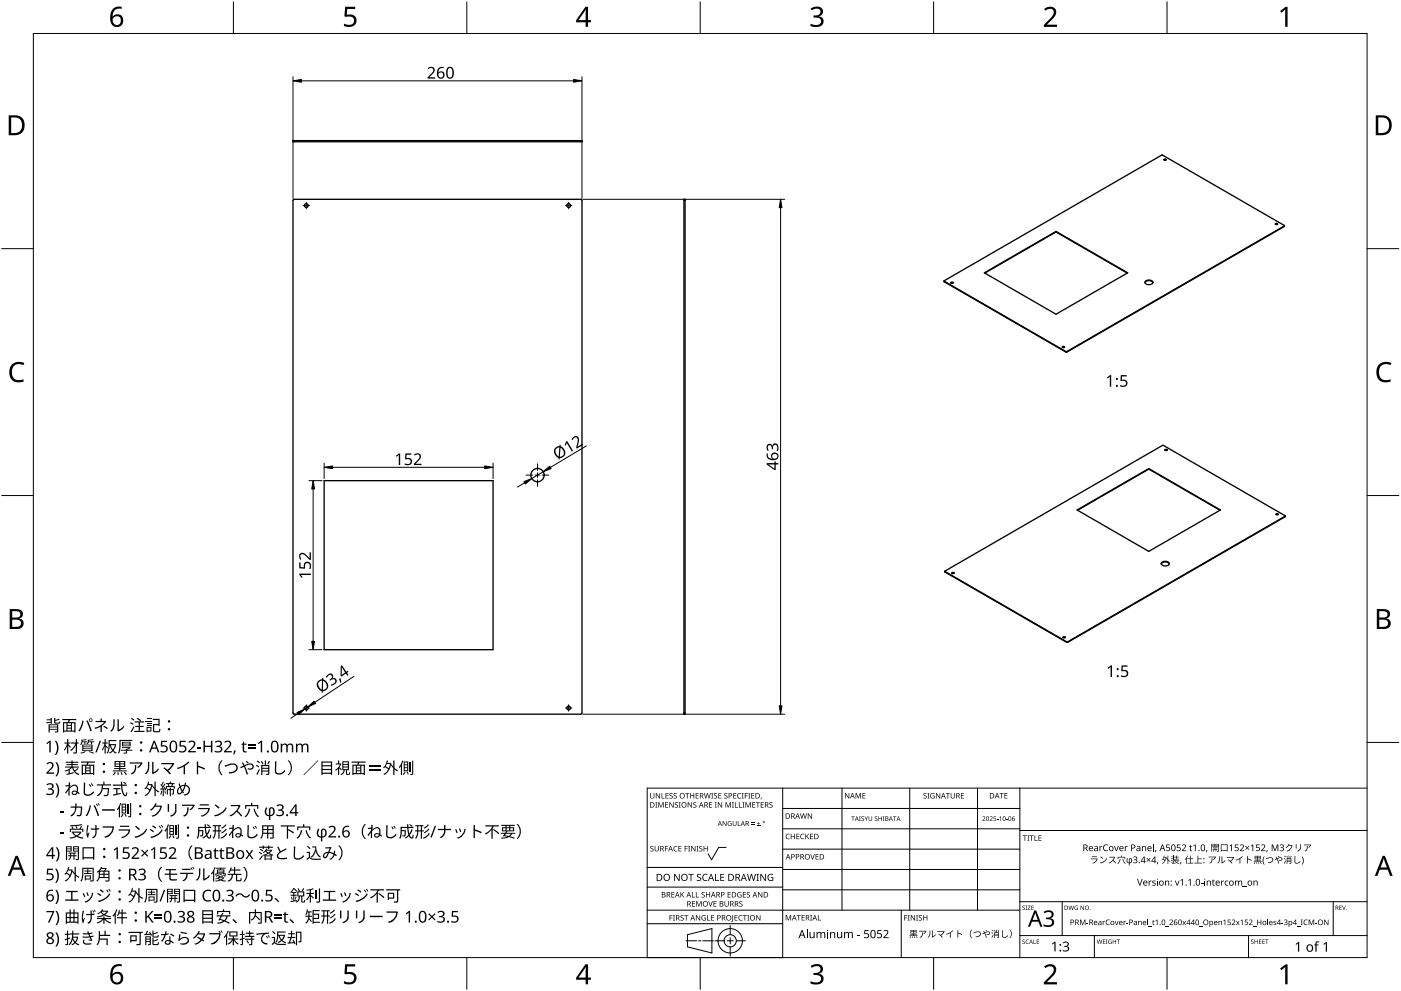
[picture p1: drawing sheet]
<svg xmlns="http://www.w3.org/2000/svg" width="420mm" height="297mm" viewBox="0 0 420 297" stroke-linecap="round" stroke-linejoin="round" font-family="sans-serif">
<g fill="none" stroke="#000" stroke-width=".4">
<path d="M87.9 42.1h86.6v.4h-86.6zM88 59.8l86.2-.1 .3 .2v153.8l-.1 .3-86.2 .1-.3-.2v-153.8zM205.1 59.7h.3v154.4h-.3zM349.1 47.9h.6M316.7 69.5l-21.4 12.4M316.7 69.5l21.4 12.4M316.7 69.4v.1M383.1 67.2h-.6M385.2 67.7l-.1 .2-65.2 37.7-36.7-21.1-.1-.3M283.1 84.2l65.3-37.7 36.8 21.2-65.3 37.7zM285.8 84.8h-.6M295.2 81.8l21.5-12.4 21.5 12.4-21.5 12.4z"/>
<path d="M343.4 84.7a1.47 1.47 0 0 1 2.3 0M343.5 84.4l1.1-.5a.87 .87 0 0 1 1.1 1l-1.1 .4a.87 .87 0 0 1-1.1-.9zM318.6 104.1h.6M350 134.9h-.6M97.2 144.1h50.7v50.6h-50.7zM323 152.9l21.5-12.4 21.5 12.4-21.5 12.4zM344.5 140.6l21.4 12.3M344.5 140.5v.1M344.5 140.6l-21.3 12.3M382.7 154.2h.6M385.4 154.7v.2l-65.3 37.7-36.7-21.1v-.3M283.4 171.2l65.3-37.7 36.7 21.2-65.3 37.7z"/>
<path d="M286.1 171.8h-.6M348.4 168.7l1.1-.4a.87 .87 0 0 1 1.1 .9l-1.1 .4a.87 .87 0 0 1-1.1-.9zM350.7 169a1.47 1.47 0 0 0-2.4 0M318.8 191.1h.7"/>
<circle cx="349.4" cy="47.9" r=".28"/>
<circle cx="91.9" cy="61.6" r=".57"/>
<circle cx="170.5" cy="61.6" r=".57"/>
<circle cx="382.9" cy="67.1" r=".28"/>
<circle cx="285.5" cy="84.7" r=".28"/>
<circle cx="319" cy="104" r=".28"/>
<circle cx="349.7" cy="134.9" r=".28"/>
<circle cx="161.2" cy="142.4" r="2"/>
<circle cx="383" cy="154.1" r=".28"/>
<circle cx="285.8" cy="171.8" r=".28"/>
<circle cx="319.1" cy="191" r=".28"/>
<circle cx="91.9" cy="212.2" r=".57"/>
<circle cx="170.5" cy="212.2" r=".57"/>
</g>
<path d="M88.2 42.1v.4M174.2 42.1v.4M205.1 60.1h.3M385.1 67.7v.2M283.2 84.3v.2M319.7 105.4v.1M320 105.4v.1M385.4 154.7v.2M283.4 171.3v.2M319.9 192.4v.1M320.2 192.4v.1M205.1 213.7h.3" fill="none" stroke="#000" stroke-width=".3"/>
<path d="M10 10h400v277h-400z" fill="none" stroke="#000" stroke-width=".3"/>
<g fill="none" stroke="#000" stroke-width=".3">
<path d="M70 .5v9.5M140 .5v9.5M210 .5v9.5M280 .5v9.5M350 .5v9.5M.5 74.5h9.5M410 74.5h9.5M.5 148.5h9.5M410 148.5h9.5M.5 222.5h9.5M410 222.5h9.5M70 287v9.5"/>
<path d="M140 287v9.5M210 287v9.5M280 287v9.5M350 287v9.5"/>
</g>
<g fill="#000">
<path d="M103.5 2h3v.7h-2.4l-.1 1.7a1.98 1.98 0 0 1 2.4 .4 1.98 1.98 0 0 1 .2 2.5 2.88 2.88 0 0 1-3.5 .5v-.7a1.93 1.93 0 0 0 3-.6 1.37 1.37 0 0 0-.5-1.4 1.37 1.37 0 0 0-1.4-.1l-.5 .1-.4-.3zM243.1 2.6a2.32 2.32 0 0 1 3.7 .5 1.47 1.47 0 0 1-1.2 1.8 1.59 1.59 0 0 1 1.4 1.8 1.59 1.59 0 0 1-1.8 1.4l-2.1-.3v-.7a2.12 2.12 0 0 0 3.1-.5 1.21 1.21 0 0 0-1.6-1.3h-.6v-.7a1.53 1.53 0 0 0 2.1-1.1 1.49 1.49 0 0 0-2.6-.4zM313.1 2.7a2.03 2.03 0 0 1 2.1-.8 2.03 2.03 0 0 1 1.6 1.7 3.9 3.9 0 0 1-1.6 2.5l-1.2 1.3h3v.7h-3.9v-.6l1.5-1.6a2.56 2.56 0 0 0 1.3-2.9 1.62 1.62 0 0 0-2.4 .2zM383.9 3.3l1.6-1.2h.6v5.9h-.7l.1-5.2-1.2 1zM3.5 109.3a3.3 3.3 0 0 1 3.8-.5l-.3 .7a2.26 2.26 0 0 0-2.6 0 2.26 2.26 0 0 0-.8 2.6 2.12 2.12 0 0 0 3.1 1.7l.4-.1v.7a2.98 2.98 0 0 1-3.4-.4 2.98 2.98 0 0 1-.8-3.3zM413.5 109.3a3.3 3.3 0 0 1 3.8-.5l-.3 .7a2.26 2.26 0 0 0-2.7 0 2.26 2.26 0 0 0-.7 2.6 2.12 2.12 0 0 0 3.1 1.7l.4-.1v.7a2.98 2.98 0 0 1-3.4-.4 2.98 2.98 0 0 1-.8-3.3zM103.5 289h3v.7h-2.4l-.1 1.7a1.98 1.98 0 0 1 2.4 .4 1.98 1.98 0 0 1 .2 2.5 2.88 2.88 0 0 1-3.5 .4v-.6a1.93 1.93 0 0 0 3-.7 1.37 1.37 0 0 0-.5-1.3 1.37 1.37 0 0 0-1.4-.1l-.5 .1-.4-.3zM243.1 289.6a2.32 2.32 0 0 1 3.7 .5 1.47 1.47 0 0 1-1.2 1.8 1.59 1.59 0 0 1 1.4 1.8 1.59 1.59 0 0 1-1.8 1.4l-2.1-.3v-.7a2.12 2.12 0 0 0 3.1-.5 1.21 1.21 0 0 0-1.6-1.4h-.6v-.6a1.53 1.53 0 0 0 2.1-1.1 1.49 1.49 0 0 0-2.6-.4zM313.1 289.7a2.03 2.03 0 0 1 2.1-.8 2.03 2.03 0 0 1 1.6 1.7 3.9 3.9 0 0 1-1.6 2.5l-1.2 1.3h3v.7h-3.9v-.7l1.5-1.5a2.56 2.56 0 0 0 1.3-2.9 1.62 1.62 0 0 0-2.4 .2zM383.9 290.3l1.6-1.2h.6v5.9h-.7l.1-5.2-1.2 1z"/>
<path d="M33.9 2.6a2.88 2.88 0 0 1 2.6-.6v.7a2.02 2.02 0 0 0-2.7 2.3 1.83 1.83 0 0 1 2.6-.3 1.83 1.83 0 0 1 .3 2.6 2.07 2.07 0 0 1-2.6 .6 2.07 2.07 0 0 1-1.1-2.4 4 4 0 0 1 .9-2.9zM33.7 6.2a1.3 1.3 0 0 0 2.6 0 1.3 1.3 0 0 0-2.6 0z"/>
<path d="M175.6 2h.8v4h.8v.7h-.8v1.3h-.8v-1.3h-2.8v-.6zM175.6 2.8l-2.1 3.2h2.1z"/>
<path d="M2.6 34.6h1.8a2.99 2.99 0 0 1 3 3 2.99 2.99 0 0 1-3.1 2.9h-1.7zM3.4 35.2v4.7h.8a2.35 2.35 0 0 0 2.4-2.1 2.35 2.35 0 0 0-2-2.6z"/>
<path d="M412.6 34.6h1.8a2.99 2.99 0 0 1 3 3 2.99 2.99 0 0 1-3.1 2.9h-1.7zM413.3 35.2v4.7h.9a2.35 2.35 0 0 0 2.4-2.1 2.35 2.35 0 0 0-2-2.6z"/>
<path d="M2.9 182.6h1.7a1.68 1.68 0 0 1 2.3 1.7 1.37 1.37 0 0 1-1.2 1.1 1.61 1.61 0 0 1 1.4 2 1.61 1.61 0 0 1-2.1 1.1h-2.1zM3.7 185.7v2.2h1.2a1.13 1.13 0 0 0 1.4-1.1 1.13 1.13 0 0 0-1.5-1.1zM3.7 183.2v1.9h1.1a1.02 1.02 0 0 0 1.3-1 1.02 1.02 0 0 0-1.4-.9z"/>
<path d="M412.9 182.6h1.7a1.68 1.68 0 0 1 2.3 1.7 1.37 1.37 0 0 1-1.2 1.1 1.61 1.61 0 0 1 1.3 2 1.61 1.61 0 0 1-2 1.1h-2.1zM413.7 185.7v2.2h1.2a1.13 1.13 0 0 0 1.4-1.1 1.13 1.13 0 0 0-1.5-1.1zM413.7 183.2v1.9h1.1a1.02 1.02 0 0 0 1.3-1 1.02 1.02 0 0 0-1.5-.9z"/>
<path d="M4.7 256.5h.6l2.4 6h-.8l-.7-1.8h-2.4l-.7 1.8h-.8zM5 257.3l-.9 2.7h1.8z"/>
<path d="M414.7 256.5h.6l2.4 6h-.8l-.7-1.8h-2.4l-.7 1.8h-.8zM415 257.3l-1 2.7h1.9z"/>
<path d="M33.9 289.6a2.88 2.88 0 0 1 2.6-.6v.7a2.02 2.02 0 0 0-2.7 2.3 1.83 1.83 0 0 1 2.6-.3 1.83 1.83 0 0 1 .3 2.6 2.07 2.07 0 0 1-2.6 .6 2.07 2.07 0 0 1-1.1-2.4 4 4 0 0 1 .9-2.9zM33.7 293.2a1.3 1.3 0 0 0 2.6 0 1.3 1.3 0 0 0-2.6 0z"/>
<path d="M175.6 289h.8v4h.8v.7h-.8v1.3h-.8v-1.3h-2.8v-.6zM175.6 289.8l-2.1 3.2h2.1z"/>
</g>
<g fill="none" stroke="#000" stroke-width=".3">
<path d="M234.7 236.2v50.8h-40.6v-50.8h215.9M252.5 236.2v36.6M272.8 236.2v36.6M293.2 236.2v36.6M305.9 236.2v50.8M217.8 254h-2.3l-2.1 3.7-1-1.8M234.7 242.3h71.2M234.7 248.4h71.2M234.7 254.5h71.2M305.9 248.9h104.1M345.9 253v2.1M194.1 276.9h40.6"/>
<path d="M194.1 272.8h111.8M194.1 265.9h40.6M194.1 260h40.6M219 277.4v2.8M234.7 260.6h71.2M234.7 266.7h71.2M242.1 278.6v2.6M270.3 272.8v14.2M305.9 270.3h104.1M318.6 270.3v10.1M399.8 270.3v10.1M205.7 282h3.2"/>
<path d="M206.2 280.2l7.3-1.9v7.3l-7.3-1.8zM209.5 282h.7M210.8 282h3.2M214.4 282h2.8M218.1 282h1.8M219 281.1v1.8M219 283.8v2.8M220.8 282h2.8M305.9 280.4h104.1M328.2 280.4v6.6M374.4 280.4v6.6"/>
<circle cx="219" cy="282" r="1.83"/>
<circle cx="219" cy="282" r="3.7"/>
</g>
<g fill="#000">
<path d="M195 237.7h.2v1.1a.42 .42 0 0 0 .4 .4 .42 .42 0 0 0 .4-.4v-1.1h.2v1.1a.62 .62 0 0 1-.6 .6 .62 .62 0 0 1-.6-.6zM196.7 237.7h.2l.9 1.4v-1.4h.2v1.6h-.3l-.8-1.3v1.3h-.2zM198.4 237.7h.2v1.5h.7v.1h-.9zM199.6 237.7h.9v.2h-.7v.5h.6v.2h-.6v.6h.7v.1h-.9zM200.8 237.9l.6-.2 .3 .1v.2a.38 .38 0 0 0-.5-.2 .38 .38 0 0 0-.2 .5 .38 .38 0 0 0 .5 .2 .53 .53 0 0 1 .1 .8 .53 .53 0 0 1-.8 0v-.2a.41 .41 0 0 0 .6 .1 .41 .41 0 0 0 .1-.5 .41 .41 0 0 0-.5-.2zM202.1 237.9l.5-.2 .4 .1-.1 .2a.38 .38 0 0 0-.5-.2 .38 .38 0 0 0-.2 .5 .38 .38 0 0 0 .5 .2 .53 .53 0 0 1 .2 .8 .53 .53 0 0 1-.8 0v-.2a.41 .41 0 0 0 .5 .1 .41 .41 0 0 0 .2-.5 .41 .41 0 0 0-.6-.2zM205.5 237.7h1.2v.2h-.5v1.4h-.2v-1.4h-.5zM207 237.7h.2v.7h.8v-.7h.2v1.6h-.2v-.7h-.8v.7h-.2zM208.6 237.7h.9v.2h-.7v.5h.7v.2h-.7v.6h.7v.1h-.9zM211.1 237.7h.2l.4 1.4 .3-1.4h.2l.4 1.4 .4-1.4h.2l-.5 1.6h-.2l-.4-1.3-.3 1.3h-.3zM213.3 237.7h.6l-.2 .2v1.3l.2 .1h-.6l.2-.1v-1.3zM214.2 237.9l.5-.2 .4 .1-.1 .2a.38 .38 0 0 0-.5-.2 .38 .38 0 0 0-.2 .5 .38 .38 0 0 0 .5 .2 .53 .53 0 0 1 .2 .8 .53 .53 0 0 1-.8 0v-.2a.41 .41 0 0 0 .5 .1 .41 .41 0 0 0 .2-.5 .41 .41 0 0 0-.6-.2z"/>
<path d="M215.4 237.7h.9v.2h-.7v.5h.7v.2h-.7v.6h.7v.1h-.9zM217.3 237.9l.5-.2 .4 .1-.1 .2a.38 .38 0 0 0-.5-.2 .38 .38 0 0 0-.2 .5 .38 .38 0 0 0 .5 .2 .53 .53 0 0 1 .2 .8 .53 .53 0 0 1-.8 0v-.2a.41 .41 0 0 0 .5 .1 .41 .41 0 0 0 .2-.5 .41 .41 0 0 0-.6-.2zM219.9 237.7h.9v.2h-.7v.5h.7v.2h-.7v.6h.7v.1h-.9zM221.3 237.9l.6-.2 .4 .1-.1 .2a.65 .65 0 0 0-.9 .6 .65 .65 0 0 0 .9 .5 .77 .77 0 0 1-1.1-.1 .77 .77 0 0 1 .2-1.1zM222.5 237.7h.5l-.1 .2v1.3l.1 .1h-.5l.2-.1v-1.3zM223.4 237.7h.9v.2h-.7v.6h.6v.2h-.6v.6h-.2zM224.4 237.7h.6l-.2 .2v1.3l.2 .1h-.6l.2-.1v-1.3zM225.3 237.7h.9v.2h-.7v.5h.7v.2h-.7v.6h.7v.1h-.9zM228.2 239.1h.2l-.3 .5zM253.4 237.7h.3l.8 1.3v-1.3h.2v1.6h-.2l-.9-1.3v1.3h-.2zM256.6 237.7h.3l.5 1.3 .5-1.3h.3v1.6h-.2v-1.4l-.7 1.4-.5-1.4v1.4h-.2zM258.6 237.7h1v.2h-.7v.5h.6v.2h-.6v.5h.7v.2h-1z"/>
<path d="M277 237.9l.6-.2 .3 .1-.1 .2a.38 .38 0 0 0-.5-.2 .38 .38 0 0 0-.1 .5 .38 .38 0 0 0 .5 .2 .53 .53 0 0 1 .1 .8 .53 .53 0 0 1-.8 0v-.2a.41 .41 0 0 0 .6 .1 .41 .41 0 0 0 .1-.5 .41 .41 0 0 0-.5-.2zM278.1 237.7h.6l-.2 .2v1.3l.2 .1h-.6l.2-.1v-1.3zM279.2 237.9l.7-.2 .4 .1-.1 .2a.67 .67 0 0 0-1 .5 .67 .67 0 0 0 .9 .6v-.4h-.4v-.2h.6v.8a.88 .88 0 0 1-1.2-.2 .88 .88 0 0 1 .1-1.2zM280.7 237.7h.2l.9 1.4v-1.4h.2v1.6h-.3l-.8-1.3v1.3h-.2zM283.7 237.7h1.2v.2h-.5v1.4h-.2v-1.4h-.5zM285.1 237.7h.2v1.1a.42 .42 0 0 0 .4 .4 .42 .42 0 0 0 .4-.4v-1.1h.2v1.1a.62 .62 0 0 1-.6 .6 .62 .62 0 0 1-.6-.6zM288.2 237.7h.9v.2h-.7v.5h.7v.2h-.7v.6h.7v.1h-.9zM299.8 237.7h1.2v.2h-.5v1.4h-.2v-1.4h-.5zM301.2 237.7h.9v.2h-.7v.5h.7v.2h-.7v.5h.7v.2h-.9zM195.1 253.7l.6-.2 .3 .1-.1 .2a.38 .38 0 0 0-.5-.1 .38 .38 0 0 0-.1 .5 .38 .38 0 0 0 .4 .2 .53 .53 0 0 1 .2 .7 .53 .53 0 0 1-.8 .1v-.2a.41 .41 0 0 0 .6 .1 .41 .41 0 0 0 .1-.6 .41 .41 0 0 0-.6-.2zM196.5 240.4h.6l-.2 .2v1.3l.2 .2h-.6l.2-.2v-1.3zM196.3 253.6h.2v1a.42 .42 0 0 0 .5 .4 .42 .42 0 0 0 .4-.4v-1h.2v1a.62 .62 0 0 1-.6 .6 .62 .62 0 0 1-.7-.6z"/>
<path d="M197.4 240.4h.3l.5 1.4 .5-1.4h.3v1.7h-.2v-1.5l-.7 1.5-.5-1.5v1.5h-.2zM199.4 253.6h.9v.1h-.7v.6h.7v.2h-.7v.7h-.2zM199.5 240.4h.9v.2h-.7v.5h.6v.2h-.6v.6h.7v.2h-.9zM200.7 240.4h.3l.8 1.4v-1.4h.2v1.7h-.2l-.9-1.4v1.4h-.2zM202.2 253.8l.5-.3 .5 .1-.1 .2a.65 .65 0 0 0-.9 .6 .65 .65 0 0 0 .9 .6 .77 .77 0 0 1-1.1-.1 .77 .77 0 0 1 .2-1.1zM202.5 240.6l.5-.2 .3 .1v.2a.38 .38 0 0 0-.5-.2 .38 .38 0 0 0-.2 .5 .38 .38 0 0 0 .5 .2 .53 .53 0 0 1 .1 .8 .53 .53 0 0 1-.8 0l.1-.1a.41 .41 0 0 0 .5 0 .41 .41 0 0 0 .1-.5 .41 .41 0 0 0-.5-.2zM203.6 240.4h.6l-.2 .2v1.3l.2 .2h-.6l.2-.2v-1.3zM203.5 253.6h.9v.1h-.7v.6h.6v.1h-.6v.6h.7v.2h-.9zM205.3 253.6h.9v.1h-.7v.6h.7v.2h-.7v.7h-.2zM206.4 253.6h.6l-.2 .1v1.3l.2 .2h-.6l.2-.2v-1.3zM206.2 240.4h.3l.8 1.4v-1.4h.2v1.7h-.2l-.9-1.4v1.4h-.2zM207.3 253.6h.2l.9 1.3v-1.3h.2v1.6h-.3l-.8-1.4v1.4h-.2z"/>
<path d="M208 240.6l.5-.2 .3 .1v.2a.38 .38 0 0 0-.5-.2 .38 .38 0 0 0-.2 .5 .38 .38 0 0 0 .5 .2 .53 .53 0 0 1 .2 .8 .53 .53 0 0 1-.9 0l.1-.1a.41 .41 0 0 0 .5 0 .41 .41 0 0 0 .1-.5 .41 .41 0 0 0-.5-.2zM208.9 253.6h.6l-.2 .1v1.3l.2 .2h-.6l.2-.2v-1.3zM209.8 253.7l.5-.2 .3 .1v.2a.38 .38 0 0 0-.5-.1 .38 .38 0 0 0-.2 .5 .38 .38 0 0 0 .5 .2 .53 .53 0 0 1 .2 .7 .53 .53 0 0 1-.9 .1l.1-.2a.41 .41 0 0 0 .5 .1 .41 .41 0 0 0 .1-.6 .41 .41 0 0 0-.5-.2zM211 253.6h.2v.7h.8v-.7h.2v1.6h-.2v-.8h-.8v.8h-.2zM212.7 240.4h.9v.2h-.7v.5h.6v.2h-.6v.6h.7v.2h-.9zM214.4 240.4h.6l-.2 .2v1.3l.2 .2h-.6l.2-.2v-1.3zM215.3 240.4h.2l.9 1.4v-1.4h.2v1.7h-.3l-.8-1.4v1.4h-.2zM216.7 246.1h.2l.8 1.2v-1.2h.2v1.5h-.2l-.8-1.2v1.2h-.2zM217.6 240.4h.3l.5 1.4 .5-1.4h.3v1.7h-.2v-1.5l-.7 1.5-.5-1.5v1.5h-.2zM218.4 246.3l.6-.2 .4 .1-.2 .1a.6 .6 0 0 0-.8 .5 .6 .6 0 0 0 .8 .6v-.4l-.3-.2h.5v.7a.8 .8 0 0 1-1-.2 .8 .8 0 0 1 0-1zM219.5 240.4h.6l-.2 .2v1.3l.2 .2h-.6l.2-.2v-1.3zM220.4 240.4h.2v1.5h.7v.2h-.9z"/>
<path d="M219.7 246.1h.2v.9a.38 .38 0 0 0 .4 .4 .38 .38 0 0 0 .4-.4v-.9h.2v.9a.56 .56 0 0 1-.6 .6 .56 .56 0 0 1-.6-.6zM221.3 246.1h.1v1.3h.7v.2h-.8zM221.6 240.4h.2v1.5h.7v.2h-.9zM222.7 240.4h.5l-.1 .2v1.3l.1 .2h-.5l.1-.2v-1.3zM223.6 240.4h.3l.5 1.4 .5-1.4h.3v1.7h-.2v-1.5l-.7 1.5-.6-1.5v1.5h-.1zM225.3 247l1 .1zM225.3 246.6l1 .1zM225.6 240.4h.9v.2h-.7v.5h.7v.2h-.7v.6h.7v.2h-.9zM227 247.4l1 .2zM226.7 240.4h1.2v.2h-.5v1.5h-.2v-1.5h-.5zM227.4 246.3l.2 .5h.4l-.4 .1v.4l-.2-.4h-.4l.4-.1zM228.1 240.4h.9v.2h-.7v.5h.7v.2h-.7v.6h.7v.2h-.9z"/>
<path d="M230.8 240.6l.6-.2 .3 .1-.1 .2a.38 .38 0 0 0-.5-.2 .38 .38 0 0 0-.1 .5 .38 .38 0 0 0 .4 .2 .53 .53 0 0 1 .2 .8 .53 .53 0 0 1-.8 0v-.1a.41 .41 0 0 0 .6 0 .41 .41 0 0 0 .1-.5 .41 .41 0 0 0-.6-.2zM235.8 250.1l.6-.2 .5 .1-.1 .2a.65 .65 0 0 0-1 .5 .65 .65 0 0 0 1 .6 .77 .77 0 0 1-1.1-.1 .77 .77 0 0 1 .1-1.1zM237.2 249.9h.2v.7h.8v-.7h.2v1.6h-.2v-.7h-.8v.7h-.2zM238.8 249.9h.9v.2h-.7v.5h.7v.2h-.7v.5h.7v.2h-.9zM240.2 250.1l.6-.2 .4 .1v.2a.65 .65 0 0 0-1 .5 .65 .65 0 0 0 1 .6 .77 .77 0 0 1-1.1-.1 .77 .77 0 0 1 .1-1.1zM240 243.8h.2l.3 1.4 .4-1.4h.2l.4 1.4 .3-1.4h.2l-.4 1.6h-.2l-.4-1.4-.4 1.4h-.2zM241.5 249.9h.2v.8l.7-.8h.3l-.7 .7 .7 .9h-.2l-.6-.7-.2 .7h-.2zM243 256h.2l.5 1.4 .4-1.4h.3l-.6 1.6h-.2zM242.3 243.8h.2l.9 1.3-.1-1.3h.2v1.6h-.2l-.9-1.3v1.3h-.1zM242.9 249.9h.9v.2h-.7v.5h.7v.2h-.7v.5h.7v.2h-.9zM244.6 256h.9v.2h-.7v.5h.6v.2h-.6v.5h.7v.2h-.9zM255.3 244.7h1l-.4 .1v1.3h-.2v-1.3z"/>
<path d="M257.6 244.7h.5l-.1 .1 .1 1.3h-.5l.2-.2zM258.4 244.8l.5-.1 .2 .2a.33 .33 0 0 0-.5-.1 .33 .33 0 0 0-.1 .5 .33 .33 0 0 0 .5 .1 .43 .43 0 0 1 0 .7 .43 .43 0 0 1-.7-.3 .33 .33 0 0 0 .5 .2 .33 .33 0 0 0 0-.5l-.4-.3zM259.3 244.7l.5 .7 .5-.7-.4 .8v.6h-.2v-.6zM260.5 244.7h.2v.9a.35 .35 0 0 0 .3 .3 .35 .35 0 0 0 .4-.3v-.9h.2v.9a.52 .52 0 0 1-.6 .5 .52 .52 0 0 1-.5-.5zM262.4 244.8l.5-.1 .2 .2a.33 .33 0 0 0-.5-.1 .33 .33 0 0 0-.1 .5 .33 .33 0 0 0 .5 .1 .43 .43 0 0 1 0 .7 .43 .43 0 0 1-.7-.3 .33 .33 0 0 0 .5 .2 .33 .33 0 0 0 0-.5l-.4-.3zM263.4 244.7h.2v.6h.7v-.6h.2v1.4h-.2v-.7h-.7v.7h-.2zM264.8 244.7h.4l-.1 .1 .1 1.3h-.4l.1-.2zM267.8 244.7h1l-.4 .1v1.3h-.2v-1.3zM294.6 244.8a.49 .49 0 0 1 .8 .1 .49 .49 0 0 1-.3 .7l-.3 .3 .7 .2h-.9l.4-.5a.37 .37 0 0 0 .4-.6 .37 .37 0 0 0-.7-.1zM296.8 244.8a.49 .49 0 0 1 .8 .1 .49 .49 0 0 1-.3 .7l-.3 .3 .7 .2h-.9l.4-.5a.37 .37 0 0 0 .3-.6 .37 .37 0 0 0-.6-.1zM298 244.7h.7l-.5 .1-.1 .4a.45 .45 0 0 1 .6 .2 .45 .45 0 0 1-.2 .6 .45 .45 0 0 1-.6-.2 .39 .39 0 0 0 .6 .1 .39 .39 0 0 0 0-.6 .39 .39 0 0 0-.5 0zM299 245.5l.4 .1z"/>
<path d="M299.7 245l.5-.3v1.4h-.2v-1.2zM301.8 245.5l.4 .1zM306.8 250.4h1.2v.2h-.5v1.4h-.2v-1.4h-.5zM308.1 250.4h.6l-.2 .2v1.3l.2 .1h-.6l.2-.1v-1.3zM308.8 250.4h1.2v.2h-.5v1.4h-.2v-1.4h-.5zM310.2 250.4h.3v1.4h.7v.2h-1zM311.4 250.4h.9v.2h-.7v.5h.7v.2h-.7v.5h.7v.2h-.9zM327.4 256.7h1.6v.2h-1.6zM327.2 257.3h1.8l.1 .2a1.74 1.74 0 0 1-1.3 1.3l-.2-.2 .7-.2 .6-.9-1.7 .1zM329.9 258.6l1.5-.7 .5-.7a1.21 1.21 0 0 1-1.1 1.3l-.8 .3zM330.1 256.7l.7 .6-.2 .2-.6-.6zM329.7 253.6h.2l.1 .3 .6-.3v.2l-.6 .3v1h-.3z"/>
<path d="M331.1 253.4l.7-.3 .5 .1-.1 .2a.8 .8 0 0 0-1.1 .7 .8 .8 0 0 0 1.1 .7v.3a1.04 1.04 0 0 1-1.3-.4 1.04 1.04 0 0 1 .2-1.3zM332.7 256.8l1.7 .1-.5 .9 .8 .8-.2 .2-.8-.8a1.02 1.02 0 0 1-1.2 .6l.8-.5 .8-1.1h-1.4zM334.1 253.6h.3l.4 1.3 .5-1.3h.2l-.6 1.5h-.2zM335.2 256.8h1v-.4h.2v.4h1.1v.7h-.3v-.5h-1.8v.5h-.2zM335.8 257.5h.2a1.18 1.18 0 0 1-.9 1.3zM336.6 257.5h.2l.8 1.3-.2 .1zM337.3 253.6h.2l.1 .3 .6-.3v.2l-.6 .3v1h-.3zM339.8 256.9a.63 .63 0 0 1 .9-.2 .63 .63 0 0 1 .2 .9l-.2 .1a.59 .59 0 0 1 .4 .8 .59 .59 0 0 1-.9 .2l-.4-.1v-.2l.3 .1a.47 .47 0 0 0 .6 0 .47 .47 0 0 0 .1-.6 .47 .47 0 0 0-.7-.1v-.2a.44 .44 0 0 0 .7-.2 .44 .44 0 0 0-.2-.6 .44 .44 0 0 0-.6 .3zM342.5 253.6l.2 .2a.57 .57 0 0 1 .6-.2 .57 .57 0 0 1 .4 .5v1h-.2v-.9a.4 .4 0 0 0-.5-.4 .4 .4 0 0 0-.3 .5v.8h-.2zM343.8 257.3l.2-.2 .4 .5 .5-.5 .1 .2-.4 .4 .4 .5-.1 .2-.5-.5-.4 .5-.2-.2 .5-.5zM346.5 254.8h.3l-.3 .7h-.1zM347.1 258.4h.3l-.3 .7h-.2z"/>
<path d="M349.8 253.1h1v.2h-.8v.6a.66 .66 0 0 1 .9 .3 .66 .66 0 0 1-.3 .9 .66 .66 0 0 1-.9-.3 .52 .52 0 0 0 .7 .1 .52 .52 0 0 0 .1-.7l-.8-.1zM351.2 256.7l.5 .2-.1 .1zM351.1 257.4l.6-.2v.1l-.5 .3zM351.8 256.4h.2v1.3h-.2zM352.1 256.8h.7v-.4h.2v.4h.6v.2h-.6v.4h.5v.2h-1.3v-.2h.6v-.4h-.7zM351.2 257.9h1.1v-.2l.2 .2h1.1v.2h-1l.2 .3 .5-.3 .2 .1-.5 .3 .7 .3a1.01 1.01 0 0 1-1.3-.7l-.4 .2v.4l.6-.1v.2l-1.1 .1 .3-.5-.5 .2-.1-.2 .9-.3h-.9zM353 253.1h1v.2h-.8l-.1 .6a.66 .66 0 0 1 .9 .3 .66 .66 0 0 1-.2 .9 .66 .66 0 0 1-.9-.3 .52 .52 0 0 0 .8 .1 .52 .52 0 0 0-.1-.8h-.7zM354 258.4h.3l-.3 .7h-.1zM354.4 253.3a.71 .71 0 0 1 1.2 .1 .71 .71 0 0 1-.5 1.1l-.4 .4h1v.2h-1.3l.5-.7a.53 .53 0 0 0 .5-.6 .53 .53 0 0 0-.5-.5l-.3 .2zM356.1 256.5h.1l-.2 .6v1.8h-.2v-1.5l-.4 .4-.1-.2zM357 253.3l.1 .3h.4v.2h-.4v1l.4 .1v.2l-.6-.2v-1.1l-.3-.1zM356.9 256.5h.2v.8h.8v.2h-.8v1.1h.7v.2h-1.6v-.2h.7v-1.1h-.8v-.2h.8z"/>
<path d="M357.9 253.5l.7-.4v2h-.2v-1.7l-.4 .3zM359.1 256.5h.2v.8h1.1v.2h-1.1v1.1h1.2v.2h-2.4v-.2h1zM361.8 254.8h.3l-.3 .7h-.1zM363.4 257.2h.2l-.2 1.2-.5 .4-.2-.1a1.19 1.19 0 0 0 .7-1.5zM362.5 256.7l2.2 .2-.7 .8-.2-.1 .6-.6h-1.9zM365.6 256.7h.3a2.33 2.33 0 0 1-.6 2.1l-.2-.1a1.93 1.93 0 0 0 .5-2zM366.3 256.7h.3v1.8l.8-.7a.88 .88 0 0 1-.9 .9h-.2zM368.7 253.5l.8-.4v2h-.3v-1.7l-.3 .3zM367.9 256.9l2.3 .1-1.1 1.2 .5 .5-.2 .1-1.1-1 .1-.2 .5 .4 .9-.9h-1.9zM370.4 253.1h1v.2h-.8l-.1 .6a.66 .66 0 0 1 .9 .3 .66 .66 0 0 1-.3 .9 .66 .66 0 0 1-.9-.3 .52 .52 0 0 0 .9 .1 .52 .52 0 0 0-.1-.8h-.7zM370.6 257.7l.9-.3 1-.8 .2 .2-.7 .6v1.4h-.3v-1.3l-1 .4zM371.8 253.3a.71 .71 0 0 1 1.2 .1 .71 .71 0 0 1-.5 1.1l-.4 .4h1v.2h-1.3l.5-.7a.53 .53 0 0 0 .5-.6 .53 .53 0 0 0-.5-.5l-.3 .2z"/>
<path d="M373.4 253.7l.2-.2 .5 .5 .4-.5 .2 .2-.5 .4 .5 .5-.2 .1-.4-.4-.5 .4-.2-.1 .5-.5zM374 256.6h.2v.7l1.2 .5-.1 .2-1.1-.4v1.2h-.2zM375.1 253.5l.7-.4v2h-.2v-1.7l-.4 .3zM376.3 258.4h.2l-.4 .5h-.1zM376.8 258.5h.1l.1 .4h-.2zM376.8 253.1h.9v.2h-.7l-.1 .6a.66 .66 0 0 1 .9 .3 .66 .66 0 0 1-.3 .9 .66 .66 0 0 1-.9-.3 .52 .52 0 0 0 .8 .1 .52 .52 0 0 0 0-.8h-.7zM377.3 258.5l.2-.1 .1 .5h-.2zM377.9 258.5l.1-.1 .4 .5h-.2zM379 256.7h.3a2.08 2.08 0 0 0 0 2.5 1.66 1.66 0 0 1-.3-2.5zM378.2 253.3a.71 .71 0 0 1 1.2 .1 .71 .71 0 0 1-.5 1.1l-.4 .4h1v.2h-1.3l.5-.7a.53 .53 0 0 0 .5-.6 .53 .53 0 0 0-.5-.5l-.4 .2zM379.6 257.3h.1a1.87 1.87 0 0 1 2-.1l.1 .5a1.15 1.15 0 0 1-1.4 1l-.1-.2a.9 .9 0 0 0 .9-.2 .9 .9 0 0 0 .3-.9 1.38 1.38 0 0 0-1.8 .1zM379.9 254.8h.3l-.3 .7h-.1z"/>
<path d="M381.4 253.1h.4l.6 1.7 .6-1.7h.4v2h-.3v-1.7l-.6 1.7h-.2l-.7-1.7v1.7h-.2zM382.5 256.9l.3-.1 .2 .5a.89 .89 0 0 1 1.6 0 .54 .54 0 0 1-.3 .7 .54 .54 0 0 1-.7-.3 .45 .45 0 0 0 .5 .2 .45 .45 0 0 0 .3-.5l-.1-.1a.8 .8 0 0 0-1.2 .1l.5 1.4-.2 .1-.5-1.4-.5 .3-.1-.2 .2-.1a.32 .32 0 0 0 .3-.3 .32 .32 0 0 0-.3-.3zM383.2 256.6l.2-.1 .3 .3-.1 .2zM383.8 253.3a.63 .63 0 0 1 .9-.3 .63 .63 0 0 1 .2 1l-.3 .1a.59 .59 0 0 1 .4 .8 .59 .59 0 0 1-.8 .2l-.4-.1v-.2l.2 .1a.47 .47 0 0 0 .7 0 .47 .47 0 0 0 0-.6 .47 .47 0 0 0-.6-.1v-.2a.44 .44 0 0 0 .6-.2 .44 .44 0 0 0-.2-.6 .44 .44 0 0 0-.6 .3zM385.2 256.5l.5 .3-.2 .1-.4-.3zM385.5 257.9l.1 .1-.4 .9-.2-.1zM385.1 257.2l.4 .3-.1 .2-.5-.4zM385.8 256.6l.2-.1 .2 .5-.1 .1zM387.2 256.5l.2 .1-.3 .5-.2-.1zM386.5 252.9l.2 .1-.2 .3 1.1 .1a2.31 2.31 0 0 1-1.6 1.8l-.2-.1 .8-.4 .7-1.2h-.9l-.7 .7-.2-.2zM388.2 256.6h.3l-.1 1.8a.78 .78 0 0 0 .8 .3 .78 .78 0 0 0 .6-.6l.2 .2a.95 .95 0 0 1-.9 .6 .95 .95 0 0 1-.9-.5zM388.6 253.1h.2v1.3h-.2z"/>
<path d="M389.9 253h.2v.3a1.46 1.46 0 0 1-.7 1.8l-.4-.1 .8-.6zM390.4 256.7a1.48 1.48 0 0 1 0 2.5 2.08 2.08 0 0 0 0-2.5zM391.9 253.6h.3l-.3 1.2-.5 .4-.2-.2a1.19 1.19 0 0 0 .7-1.4zM391.1 253.1l2.2 .2-.8 .8-.2-.1 .6-.6h-1.8zM200.8 274.3h.9v.2h-.7v.5h.7v.2h-.7v.7h-.2zM201.4 267.4h.9v.2h-.7v.5h.6v.1h-.6v.6h.7v.2h-.9zM201.8 274.3h.6l-.2 .2v1.3l.2 .1h-.6l.2-.1v-1.3zM202.2 261.9h.3l1.1 1.8v-1.8h.2v2.1h-.3l-1.1-1.7v1.7h-.2zM204.1 274.4l.6-.1 .3 .1v.1a.38 .38 0 0 0-.5-.1 .38 .38 0 0 0-.2 .5 .38 .38 0 0 0 .5 .2 .53 .53 0 0 1 .1 .8 .53 .53 0 0 1-.8 0l.1-.2a.41 .41 0 0 0 .5 .1 .41 .41 0 0 0 .1-.6 .41 .41 0 0 0-.5-.1zM204.1 267.4h.2v.8l.7-.8h.2l-.6 .7 .7 .9h-.3l-.6-.8-.1 .8h-.2zM205.2 274.3h1.2v.2h-.5v1.4h-.2v-1.4h-.5zM206.4 261.9h1.6v.3h-.6v1.8h-.3v-1.8h-.7z"/>
<path d="M207.5 267.4h.2v1.4h.7v.2h-.9zM207.5 270.1h.9v.2h-.7v.5h.7v.2h-.7v.6h.7v.1h-.9zM208.7 267.4h.2v1.4h.7v.2h-.9zM208.8 270.1h.3l.5 1.3 .5-1.3h.3v1.6h-.2v-1.4l-.7 1.4-.5-1.4v1.4h-.2zM208.7 274.3h.2l.9 1.3v-1.3h.2v1.6h-.3l-.8-1.3v1.3h-.2zM209.1 262.1l.4-.2 .7 .1-.2 .2a.44 .44 0 0 0-.7 .2 .44 .44 0 0 0 .5 .5 .66 .66 0 0 1 .4 1 .66 .66 0 0 1-1 .1h-.2v-.3l.3 .1a.47 .47 0 0 0 .7-.3 .47 .47 0 0 0-.6-.5l-.4-.3zM210.6 274.5l.7-.2 .4 .1-.1 .1a.67 .67 0 0 0-1 .5 .67 .67 0 0 0 .9 .7v-.5h-.4v-.1h.6v.8a.88 .88 0 0 1-1.2-.2 .88 .88 0 0 1 .1-1.2zM210.5 267.5l.5-.1 .4 .1-.1 .1a.38 .38 0 0 0-.5-.1 .38 .38 0 0 0-.2 .5 .38 .38 0 0 0 .5 .2 .53 .53 0 0 1 .2 .8 .53 .53 0 0 1-.8 0v-.2a.41 .41 0 0 0 .5 .1 .41 .41 0 0 0 .1-.6 .41 .41 0 0 0-.5-.1zM210.9 262.2l.7-.3 .6 .1-.1 .3a.84 .84 0 0 0-1.2 .7 .84 .84 0 0 0 1.2 .8v.2a1.1 1.1 0 0 1-1.4-.4 1.1 1.1 0 0 1 .2-1.4zM212.1 274.3h.2v1.4h.7v.2h-.9zM212.4 270.1h.2l.5 1.4 .5-1.4h.2l-.6 1.6h-.2zM211.7 267.4h.2v.7h.9v-.7h.2v1.6h-.2v-.8h-.9v.8h-.2z"/>
<path d="M213.3 274.3h.9v.2h-.7v.5h.6v.2h-.6v.5h.7v.2h-.9zM214.5 261.9h.2v1.9h1v.2h-1.2zM214 270.1h.9v.2h-.7v.5h.7v.2h-.7v.6h.7v.1h-.9zM216 261.9h1.2v.3h-.9v.6h.8v.3h-.8v.7h.9v.2h-1.2zM217.3 270.1h.2v1.1a.42 .42 0 0 0 .4 .4 .42 .42 0 0 0 .4-.4v-1.1h.2v1.1a.62 .62 0 0 1-.6 .6 .62 .62 0 0 1-.6-.6zM218.2 267.4h.9v.2h-.7v.5h.7v.1h-.7v.6h.7v.2h-.9zM219.6 274.3h.3l-.1 1.7-.5 .3v-.2l.3-.1zM220.3 274.3h.9v.2h-.7v.5h.6v.2h-.6v.5h.7v.2h-.9zM221.3 267.6l.7-.2 .4 .1-.1 .1a.67 .67 0 0 0-1 .5 .67 .67 0 0 0 .9 .7v-.5h-.4v-.2h.6v.8a.88 .88 0 0 1-1.2-.1 .88 .88 0 0 1 .1-1.2zM221.7 274.5l.5-.2 .5 .1-.1 .1a.65 .65 0 0 0-.9 .6 .65 .65 0 0 0 .9 .6 .77 .77 0 0 1-1.1-.1 .77 .77 0 0 1 .2-1.1zM221.8 270.3l.5-.2 .4 .1-.1 .2a.38 .38 0 0 0-.5-.2 .38 .38 0 0 0-.2 .5 .38 .38 0 0 0 .5 .2 .53 .53 0 0 1 .2 .8 .53 .53 0 0 1-.8 0v-.2a.41 .41 0 0 0 .5 .1 .41 .41 0 0 0 .2-.5 .41 .41 0 0 0-.6-.2zM222.8 274.3h1.2v.2h-.5v1.4h-.2v-1.4h-.5z"/>
<path d="M222.8 267.4h.9v.2h-.7v.5h.7v.1h-.7v.6h.7v.2h-.9zM224.1 274.3h.6l-.2 .2v1.3l.2 .1h-.6l.2-.1v-1.3zM224 267.5l.6-.1 .3 .1v.1a.38 .38 0 0 0-.5-.1 .38 .38 0 0 0-.2 .5 .38 .38 0 0 0 .5 .2 .53 .53 0 0 1 .1 .8 .53 .53 0 0 1-.8 0l.1-.2a.41 .41 0 0 0 .5 .1 .41 .41 0 0 0 .1-.6 .41 .41 0 0 0-.5-.1zM224 261.9h.3l.4 1.8 .5-1.8h.3l.5 1.8 .4-1.8h.3l-.6 2.1h-.2l-.5-1.8-.5 1.8h-.3zM226.9 261.9h.7l-.2 .3v1.6l.2 .2h-.7l.2-.2v-1.6zM226.8 274.3h.2l.9 1.3v-1.3h.2v1.6h-.3l-.8-1.3v1.3h-.2zM227.3 267.4h.3l.8 1.3v-1.3h.2v1.6h-.2l-.9-1.3v1.3h-.2zM228 261.9h.3l1.2 1.8-.1-1.8h.3v2.1h-.3l-1.1-1.7v1.7h-.3zM230.5 262.2l.9-.3 .5 .1-.1 .3a.87 .87 0 0 0-1.4 .6 .87 .87 0 0 0 1.2 .9v-.6h-.4v-.3h.7v1.1a1.15 1.15 0 0 1-1.5-.3 1.15 1.15 0 0 1 .1-1.5zM235.6 274.3h.3l.5 1.3 .6-1.3h.3v1.6h-.2v-1.4l-.7 1.4-.6-1.4v1.4h-.2zM238.9 274.3h1.3v.2h-.5v1.4h-.2v-1.4h-.6zM240.4 274.3h.9v.2h-.7v.5h.7v.1h-.7v.6h.7v.2h-.9z"/>
<path d="M242.8 279.4h.3v1.1a.49 .49 0 0 0 .6 .5 .49 .49 0 0 0 .3-.7v-.9h.3v1.8h-.2l-.1-.2a.7 .7 0 0 1-.7 .2 .7 .7 0 0 1-.5-.6zM242.9 274.3h.6l-.2 .1v1.3l.2 .2h-.6l.2-.2v-1.3zM245.3 274.3h.2v1.4h.7v.2h-.9zM251 279.4h.3v1.1a.49 .49 0 0 0 .6 .5 .49 .49 0 0 0 .4-.7v-.9h.3v1.8h-.3v-.2a.7 .7 0 0 1-.8 .2 .7 .7 0 0 1-.5-.6zM259.3 278.8h1.2v.2h-1v.7a.85 .85 0 0 1 1.1 1 .85 .85 0 0 1-1.4 .5l-.1-.4a.65 .65 0 0 0 .9 .2 .65 .65 0 0 0 .2-.9l-1-.2zM263.2 278.8h1.2v.2h-1v.7a.85 .85 0 0 1 1.1 1 .85 .85 0 0 1-1.4 .5l-.1-.4a.65 .65 0 0 0 .9 .2 .65 .65 0 0 0 .2-.9l-1-.2zM271.2 274.3h.9v.2h-.7v.5h.7v.2h-.7v.7h-.2zM272.2 274.3h.6l-.2 .2v1.3l.2 .1h-.6l.2-.1v-1.3zM273.1 274.3h.3l.8 1.3v-1.3h.2v1.6h-.2l-.9-1.3v1.3h-.2zM274.7 274.3h.6l-.2 .2v1.3l.2 .1h-.6l.2-.1v-1.3zM276.5 279.5h.3l-.3 1.2-.5 .4-.2-.2a1.19 1.19 0 0 0 .7-1.4zM275.6 274.4l.6-.1 .3 .1v.1a.38 .38 0 0 0-.5-.1 .38 .38 0 0 0-.2 .5 .38 .38 0 0 0 .5 .2 .53 .53 0 0 1 .1 .8 .53 .53 0 0 1-.8 0v-.2a.41 .41 0 0 0 .6 .1 .41 .41 0 0 0 .1-.6 .41 .41 0 0 0-.5-.1z"/>
<path d="M275.7 279l2.2 .1-.8 .9-.2-.2 .6-.6h-1.8zM276.9 274.3h.2v.7h.8v-.7h.2v1.6h-.2v-.7h-.8v.7h-.2zM281.1 279.1l2.2 .1-1.1 1.2 .5 .5-.2 .2-1.1-1.1 .2-.2 .5 .5 .8-1h-1.8zM283.7 279.9l1-.3 1-.8 .2 .2-.8 .6v1.4h-.2v-1.3l-1 .4zM291.9 279.5h.1a1.86 1.86 0 0 1 2-.1l.2 .5a1.15 1.15 0 0 1-1.5 1l-.1-.2a.9 .9 0 0 0 1-.1 .9 .9 0 0 0 .2-1 1.38 1.38 0 0 0-1.8 .2zM294.8 279.1l.3-.1 .2 .5a.89 .89 0 0 1 1.6 .1 .54 .54 0 0 1-.3 .6 .54 .54 0 0 1-.7-.2 .45 .45 0 0 0 .5 .1 .45 .45 0 0 0 .3-.5l-.1-.1a.8 .8 0 0 0-1.2 .2l.5 1.3-.2 .1-.5-1.3-.5 .2-.1-.2 .2-.1a.32 .32 0 0 0 .3-.3 .32 .32 0 0 0-.3-.3zM295.5 278.9l.2-.1 .3 .3-.1 .1zM297.5 278.7l.5 .3-.1 .2-.5-.4zM297.4 279.4l.5 .3-.2 .2-.4-.3zM298.1 278.8h.2l.3 .5-.2 .1zM299.5 278.7l.2 .1-.3 .5h-.2zM300.5 278.8h.3v1.8a.78 .78 0 0 0 .8 .3 .78 .78 0 0 0 .6-.6l.1 .2a.95 .95 0 0 1-.8 .7 .95 .95 0 0 1-1-.6z"/>
<path d="M302.7 278.7a1.28 1.28 0 0 1 .7 1.5l-.3 .9h-.4a1.71 1.71 0 0 0 0-2.4zM306.7 271.6l.4-.2 .2 .2a.32 .32 0 0 0-.4 0 .32 .32 0 0 0-.1 .4 .32 .32 0 0 0 .4 .1 .41 .41 0 0 1 0 .7 .41 .41 0 0 1-.6-.2 .31 .31 0 0 0 .4 .1 .31 .31 0 0 0 .1-.5l-.5-.2zM307.6 271.5h.4l-.1 .1 .1 1.2h-.4l.1-.2zM308.2 271.5h.8l-.6 1.1 .7 .2h-.9l.6-1.2zM309.3 271.5h.7l-.5 .1v.4h.5l-.5 .1v.5l.5 .2h-.7zM313 273.4a1.69 1.69 0 0 1 1.8-.6 1.69 1.69 0 0 1 1.2 1.5l-.4 .7-.6 .2a1.31 1.31 0 0 1 1.2 1.5 1.31 1.31 0 0 1-1.5 1.1l-1.8-.2v-.6a1.73 1.73 0 0 0 2.6-.4 .99 .99 0 0 0-1.3-1.1h-.5v-.5a1.13 1.13 0 0 0 1.2-.1 1.13 1.13 0 0 0 .4-1.1 1.42 1.42 0 0 0-2 0zM320.4 271.5h.2l.3 1.1 .3-1.1h.1l.3 1.1 .3-1.1h.2l-.4 1.3h-.1l-.3-1.2-.4 1.2h-.1zM322.4 271.6l.9-.1-.3 .1a.53 .53 0 0 0-.6 .6 .53 .53 0 0 0 .7 .4v-.4l-.3-.1h.5v.6a.71 .71 0 0 1-.9-.1 .71 .71 0 0 1 0-1zM323.9 275.6h.3l.5 1.4 .5-1.4h.3v1.7h-.2v-1.5l-.5 1.5h-.2l-.5-1.5v1.5h-.2zM324.1 271.5l.9 1-.1-1h.2v1.3l-.9-1.1-.1 1.1zM325.8 276.6h.6v.2h-.6zM330.7 276l.2 .3 .5-.3-.4 .4-.1 .9h-.2z"/>
<path d="M331.8 275.8l.6-.2 .4 .1v.2a.66 .66 0 0 0-1 .6 .66 .66 0 0 0 1 .6 .78 .78 0 0 1-1.1-.1 .78 .78 0 0 1 .1-1.2zM334.3 276h.2l.4 1.1 .4-1.1h.2l-.5 1.3h-.2zM337 276l.2 .3 .5-.3-.5 .4v.9h-.2zM337.8 276.6h.6v.2h-.6zM341 263.5h.3l.5 1.7 .6-1.7h.3l-.7 1.9h-.3zM341.3 276l.2 .2a.47 .47 0 0 1 .6-.2 .47 .47 0 0 1 .3 .5v.8h-.2v-.8a.33 .33 0 0 0-.4-.3 .33 .33 0 0 0-.3 .4v.7h-.2zM344.1 275.5h.2v1.8h-.2zM344.5 264h.2v.2l.7-.3-.1 .3-.5 .2-.1 1h-.2zM344.5 277.5l1 .1zM345.8 275.8l.1 .2h.4l-.4 .2v.8l.4 .1-.1 .2-.5-.2v-.9l-.2-.1zM345.6 264.1l1-.1-.3 .2a.31 .31 0 0 0-.4 0 .31 .31 0 0 0-.1 .4 .31 .31 0 0 0 .4 0 .51 .51 0 0 1 .2 .9 .51 .51 0 0 1-.9-.3h.3a.33 .33 0 0 0 .4 .1 .33 .33 0 0 0 .1-.4 .33 .33 0 0 0-.4-.2l-.3-.2zM346.5 276l.6-.4v1.7h-.2v-1.5l-.3 .3z"/>
<path d="M347 264h.2v1.4h-.2zM349.4 264l.2 .2a.57 .57 0 0 1 .6-.2 .57 .57 0 0 1 .4 .5v.9h-.2v-.9a.4 .4 0 0 0-.5-.4 .4 .4 0 0 0-.3 .6v.7h-.2zM349.6 277.5l1 .1zM350.7 275.8a.59 .59 0 0 1 1 .1 .59 .59 0 0 1-.4 .8l-.3 .4h.8v.2h-1.1l.4-.6a.43 .43 0 0 0 .5-.5 .43 .43 0 0 0-.6-.4zM352.3 264h.3l.4 1.2 .5-1.2h.3l-.6 1.4h-.3zM354 263.9l.7-.4v1.9h-.2v-1.7l-.4 .3zM354.6 276l.5 .5 .6-.5-.4 .6 .4 .7h-.2l-.4-.5-.5 .5 .4-.7zM356.3 263.9l.8-.4v1.9h-.2v-1.7l-.4 .3zM360.2 264.6h.6v.2h-.6zM359.7 277.5l1 .1zM361.2 264h.2v1.4h-.2zM361.9 264l.2 .2a.57 .57 0 0 1 .7-.2 .57 .57 0 0 1 .4 .5v.9h-.3v-.9a.4 .4 0 0 0-.5-.4 .4 .4 0 0 0-.3 .6v.7h-.2z"/>
<path d="M363.7 263.6l.2 .4h.4v.1h-.4v1l.4 .1v.2l-.6-.2-.1-1.1-.2-.1zM365.4 276l.2 .2a.47 .47 0 0 1 .5-.2 .47 .47 0 0 1 .4 .5v.8h-.2v-.8a.33 .33 0 0 0-.4-.3 .33 .33 0 0 0-.3 .4v.7h-.2zM366.2 264h.2v.2l.7-.3-.1 .3-.5 .2-.1 1h-.2zM366.9 276l.6-.4v1.7h-.2v-1.5l-.3 .3zM367.5 264.1l.6-.2 .3 .1-.1 .2a.54 .54 0 0 0-.8 .5 .54 .54 0 0 0 .8 .5 .65 .65 0 0 1-.9 .1 .65 .65 0 0 1-.1-.9zM368.2 275.6h.8v.2h-.6v.5a.55 .55 0 0 1 .7 .2 .55 .55 0 0 1-.2 .8 .55 .55 0 0 1-.8-.3 .42 .42 0 0 0 .7 .1 .42 .42 0 0 0-.2-.7h-.4zM369.4 275.8a.59 .59 0 0 1 1 .1 .59 .59 0 0 1-.4 .8l-.3 .4h.8v.2h-1.1l.4-.6a.43 .43 0 0 0 .5-.5 .43 .43 0 0 0-.6-.4zM370.7 276l.5 .5 .6-.5-.5 .6 .5 .7h-.2l-.4-.5-.6 .5 .5-.7zM370.4 264l.2 .2a.55 .55 0 0 1 .9 0 .53 .53 0 0 1 .6-.3 .53 .53 0 0 1 .4 .6v.9h-.2v-.9a.37 .37 0 0 0-.5-.4 .37 .37 0 0 0-.2 .5v.8h-.3v-.9a.37 .37 0 0 0-.4-.4 .37 .37 0 0 0-.3 .6v.7h-.2zM372 276l.6-.4v1.7h-.2l.1-1.5-.4 .3zM373.4 275.6h.8v.2h-.6l-.1 .5a.55 .55 0 0 1 .8 .2 .55 .55 0 0 1-.3 .8 .55 .55 0 0 1-.7-.3 .42 .42 0 0 0 .7 .1 .42 .42 0 0 0-.2-.7h-.5zM372.7 265.7h1.3v.2h-1.3z"/>
<path d="M374.6 275.8a.59 .59 0 0 1 .9 .1 .59 .59 0 0 1-.3 .8l-.4 .4h.9v.2h-1.1l.4-.6a.43 .43 0 0 0 .4-.5 .43 .43 0 0 0-.5-.4zM375.8 277.5l1 .1zM375.9 264l.2 .2a.57 .57 0 0 1 .7-.2 .57 .57 0 0 1 .4 .5v.9h-.3v-.9a.4 .4 0 0 0-.5-.4 .4 .4 0 0 0-.2 .6v.7h-.3zM377 275.6h.2v.7h.9v-.7h.2v1.7h-.2v-.8h-.9v.8h-.2zM380.1 275.5h.2v1.8h-.2zM382 276.2l.8-.1-.6 .1-.1 .2a.45 .45 0 0 1 .6 .4 .45 .45 0 0 1-.4 .5l-.4-.1v-.2l.2 .1a.29 .29 0 0 0 .4 0 .29 .29 0 0 0 0-.4 .29 .29 0 0 0-.4 0zM384.3 276.6h.6v.2h-.6zM385.1 275.8a.51 .51 0 0 1 .7-.2 .51 .51 0 0 1 0 .8h-.1a.52 .52 0 0 1 .4 .8 .52 .52 0 0 1-.8 .1l-.3-.3a.44 .44 0 0 0 .7 .2 .44 .44 0 0 0 .1-.6l-.5-.1v-.2a.37 .37 0 0 0 .5-.1 .37 .37 0 0 0-.1-.5 .37 .37 0 0 0-.5 .2zM389 277.5l1 .1zM390.1 275.6h.6l-.2 .2v1.3l.2 .2h-.6l.2-.2v-1.3zM391.1 275.8l.6-.2 .5 .1-.1 .2a.66 .66 0 0 0-1 .6 .66 .66 0 0 0 1 .6 .78 .78 0 0 1-1.1-.1 .78 .78 0 0 1 .1-1.2zM392.5 275.6h.3l.5 1.4 .5-1.4h.3v1.7h-.2v-1.5l-.5 1.5h-.2l-.5-1.5v1.5h-.2z"/>
<path d="M394.4 276.6h.6v.2h-.6zM397.1 275.6h.2l.9 1.4v-1.4h.2v1.7h-.2l-.9-1.4v1.4h-.2zM401.7 271.4h.7l-.6 .2v.4h.6l-.6 .1v.5l.6 .1h-.7zM402.5 271.4h.2l.4 1.2 .3-1.2h.2l-.5 1.3zM244.9 279.4h.2l.1 .2a.69 .69 0 0 1 1.1 0 .65 .65 0 0 1 .7-.2 .65 .65 0 0 1 .5 .6v1.2h-.3v-1.2a.45 .45 0 0 0-.5-.4 .45 .45 0 0 0-.4 .6v1h-.3v-1.2a.46 .46 0 0 0-.5-.4 .46 .46 0 0 0-.3 .6v1h-.3zM248.1 279.4h.3v1.8h-.3zM248.9 279.4h.3v.2a.7 .7 0 0 1 .8-.2 .7 .7 0 0 1 .5 .6v1.2h-.3v-1.2a.49 .49 0 0 0-.6-.4 .49 .49 0 0 0-.4 .6v1h-.3zM253.1 279.4h.3v.2a.69 .69 0 0 1 1.2 0 .65 .65 0 0 1 .7-.2 .65 .65 0 0 1 .5 .6v1.2h-.3v-1.2a.45 .45 0 0 0-.6-.4 .45 .45 0 0 0-.3 .6v1h-.3v-1.2a.46 .46 0 0 0-.6-.4 .46 .46 0 0 0-.3 .6v1h-.3zM257.1 280.1h.8v.3h-.8zM264.9 279a.84 .84 0 0 1 1.4 0 .84 .84 0 0 1-.4 1.3l-.6 .6h1.2v.3h-1.6l.8-1a.59 .59 0 0 0 .4-.8 .59 .59 0 0 0-.7-.4l-.3 .2zM273.1 280.6l.1 .1-.3 .5-.2-.1zM273.5 280.7h.2l.1 .4h-.2z"/>
<path d="M274.1 280.7h.2l.1 .4h-.2zM274.6 280.7l.2-.1 .4 .5-.2 .1zM278.8 278.9h.2a2.33 2.33 0 0 1-.6 2.1l-.2-.1a1.93 1.93 0 0 0 .6-2zM279.5 278.9h.2v1.8l.8-.7a.88 .88 0 0 1-.8 1l-.2-.1zM287.1 278.8h.3v.8l1.1 .4-.1 .3-1-.5v1.2h-.3zM291.4 278.6l.2 .1a1.71 1.71 0 0 0 0 2.4 1.31 1.31 0 0 1-.7-1.7zM297.8 280.1l.2 .2-.5 .8-.2-.1zM306.7 281.7l.4-.1 .2 .2a.32 .32 0 0 0-.4-.1 .32 .32 0 0 0-.1 .5 .32 .32 0 0 0 .4 .1 .41 .41 0 0 1 0 .6 .41 .41 0 0 1-.6-.2 .31 .31 0 0 0 .4 .2 .31 .31 0 0 0 .1-.5l-.5-.3zM307.8 281.8l.4-.2 .4 .1-.1 .1a.52 .52 0 0 0-.7 .5 .52 .52 0 0 0 .7 .4 .61 .61 0 0 1-.9 0 .61 .61 0 0 1 .2-.9zM310 281.6h.1v1.2l.6 .1h-.7zM310.9 281.6h.7l-.5 .2v.4h.5l-.5 .1v.5l.5 .1h-.7zM315.5 282.9l1.1-.6v2.9h-.4v-2.6l-.5 .5z"/>
<path d="M318.7 282.5a.96 .96 0 0 1 1.2-.3 .96 .96 0 0 1 .6 1.1l-.5 .3a.82 .82 0 0 1 .6 1.1 .82 .82 0 0 1-1.1 .5l-.8-.1v-.4l.6 .2a.6 .6 0 0 0 1-.4 .6 .6 0 0 0-.8-.7h-.3v-.3h.3a.58 .58 0 0 0 .6-.7 .58 .58 0 0 0-1-.1l-.2 .1zM328.9 281.6h.2l.3 1.1 .3-1.1h.1l.3 1.1 .3-1.1h.2l-.4 1.3h-.1l-.4-1.1-.3 1.1h-.1zM330.8 281.6h.7l-.6 .2v.4h.6l-.6 .1v.5l.6 .1h-.7zM331.7 281.6h.4l-.1 .1 .1 1.2h-.4l.1-.1zM332.5 281.8l.9-.1-.2 .1a.53 .53 0 0 0-.7 .5 .53 .53 0 0 0 .7 .5v-.4l-.2-.2h.4v.7a.71 .71 0 0 1-.9-.2 .71 .71 0 0 1 0-.9zM333.7 281.6h.2v.6h.6v-.6h.2v1.3h-.2v-.6h-.6v.6h-.2zM334.9 281.6h1l-.4 .2v1.1h-.2v-1.1zM375.2 281.7l.5-.1 .2 .2a.32 .32 0 0 0-.4-.1 .32 .32 0 0 0-.1 .5 .32 .32 0 0 0 .4 .1 .41 .41 0 0 1 0 .6 .41 .41 0 0 1-.6-.2 .31 .31 0 0 0 .4 .2 .31 .31 0 0 0 .1-.5l-.5-.3zM376.2 281.6h.2v.6h.7v-.6h.1v1.3h-.1v-.6h-.7v.6h-.2zM377.6 281.6h.7l-.6 .2v.4h.6l-.6 .1v.5l.6 .1h-.7zM378.6 281.6h.7l-.5 .2v.4h.5l-.5 .1v.5l.5 .1h-.7zM379.4 281.6h1l-.4 .2v1.1h-.2v-1.1z"/>
<path d="M388.5 283l1.1-.6v2.9h-.3v-2.6l-.6 .5zM394.7 282.3l.9-.1-.1 .3h-.5l-.1 .2-.1 .4h.6v.3h-.6v1.9h-.3v-1.9h-.4l.4-.3zM396.9 283l1.1-.6v2.9h-.4v-2.6l-.5 .5z"/>
<path d="M203.7 238.5a.81 .81 0 0 1 1.6 0 .81 .81 0 0 1-1.6 0zM204.1 238.5a.6 .6 0 0 0 1.2 0 .6 .6 0 0 0-1.2 0z"/>
<path d="M209.9 237.7h.4a.47 .47 0 0 1 .6 .3 .47 .47 0 0 1-.3 .6l.5 .7h-.3l-.4-.6h-.3v.6h-.2zM210.1 237.9v.6h.2a.31 .31 0 0 0 .4-.3 .31 .31 0 0 0-.4-.3z"/>
<path d="M218.5 237.7h.5a.54 .54 0 0 1 .6 .7 .54 .54 0 0 1-.9 .3v.6h-.2zM218.7 237.9v.6a.39 .39 0 0 0 .7-.3 .39 .39 0 0 0-.7-.3z"/>
<path d="M226.6 237.7h.5a.81 .81 0 0 1 .8 .9 .81 .81 0 0 1-.9 .7h-.4zM226.8 237.9v1.3h.2a.64 .64 0 0 0 .7-.6 .64 .64 0 0 0-.7-.7z"/>
<path d="M255.6 237.7h.1l.7 1.6h-.2l-.2-.5h-.7l-.2 .5h-.2zM255.6 237.9l-.2 .7h.5z"/>
<path d="M282.8 237.7h.2l.6 1.6h-.2l-.2-.5h-.6l-.2 .5h-.2zM282.9 237.9l-.2 .8h.5z"/>
<path d="M286.8 237.7h.4a.47 .47 0 0 1 .6 .3 .47 .47 0 0 1-.3 .6l.4 .7h-.2l-.4-.6h-.3v.6h-.2zM287 237.9v.6h.2a.31 .31 0 0 0 .4-.3 .31 .31 0 0 0-.4-.3z"/>
<path d="M296.9 237.7h.5a.81 .81 0 0 1 .8 .8 .81 .81 0 0 1-.9 .8h-.4zM297.1 237.9v1.2h.2a.64 .64 0 0 0 .7-.6 .64 .64 0 0 0-.7-.6z"/>
<path d="M298.9 237.7h.2l.7 1.6h-.3l-.2-.5h-.6l-.2 .5h-.2zM299 237.9l-.2 .7h.5z"/>
<path d="M195 240.4h.5a.81 .81 0 0 1 .8 .9 .81 .81 0 0 1-.9 .8h-.4zM195.2 240.6v1.3h.2a.64 .64 0 0 0 .7-.6 .64 .64 0 0 0-.6-.7z"/>
<path d="M198 253.6h.5a.47 .47 0 0 1 .5 .3 .47 .47 0 0 1-.3 .6l.5 .7h-.3l-.4-.7h-.3v.7h-.2zM198.2 253.7v.6h.3a.31 .31 0 0 0 .3-.3 .31 .31 0 0 0-.4-.3z"/>
<path d="M201 253.6h.2l.6 1.6h-.2l-.2-.5h-.6l-.2 .5h-.2zM201.1 253.8l-.3 .7h.6z"/>
<path d="M204.3 241.3a.81 .81 0 0 1 1.6 0 .81 .81 0 0 1-1.6 0zM204.6 241.3a.6 .6 0 0 0 1.2 0 .6 .6 0 0 0-1.2 0z"/>
<path d="M210.2 240.4h.2l.6 1.7h-.2l-.2-.5h-.6l-.2 .5h-.2zM210.3 240.7l-.3 .7h.6z"/>
<path d="M211.2 240.4h.5a.47 .47 0 0 1 .6 .4 .47 .47 0 0 1-.3 .5l.4 .8h-.2l-.4-.7h-.4v.7h-.2zM211.4 240.6v.6h.3a.31 .31 0 0 0 .4-.3 .31 .31 0 0 0-.4-.3z"/>
<path d="M215.8 246.1l.7 1.5-.3-.5h-.6l-.4 .5zM215.9 246.3l-.3 .6h.5z"/>
<path d="M222.7 246.1l.7 1.5-.3-.5h-.6l-.4 .5zM222.8 246.3l-.3 .6h.5z"/>
<path d="M223.6 246.1h.4a.42 .42 0 0 1 .5 .3 .42 .42 0 0 1-.2 .5l.4 .7h-.2l-.4-.6h-.3v.6h-.2zM223.8 246.3v.5h.2a.28 .28 0 0 0 .4-.3 .28 .28 0 0 0-.4-.2z"/>
<path d="M228.7 246.4a.35 .35 0 0 1 .7 0 .35 .35 0 0 1-.7 0zM228.9 246.4a.2 .2 0 0 0 .4 0 .2 .2 0 0 0-.4 0z"/>
<path d="M229.4 240.4h.4a.47 .47 0 0 1 .6 .4 .47 .47 0 0 1-.3 .5l.5 .8h-.3l-.4-.7h-.3v.7h-.2zM229.6 240.6v.6h.2a.31 .31 0 0 0 .4-.3 .31 .31 0 0 0-.4-.3z"/>
<path d="M236.3 256h.1l.7 1.6h-.2l-.2-.5h-.7l-.2 .5h-.2zM236.3 256.2l-.2 .7h.5z"/>
<path d="M235.6 243.8h.5a.81 .81 0 0 1 .8 .8 .81 .81 0 0 1-.8 .8h-.5zM235.8 244v1.2h.3a.64 .64 0 0 0 .6-.6 .64 .64 0 0 0-.6-.6z"/>
<path d="M237.3 243.8h.4a.47 .47 0 0 1 .6 .3 .47 .47 0 0 1-.3 .6l.4 .7h-.2l-.4-.7h-.3v.7h-.2zM237.5 244v.6h.2a.31 .31 0 0 0 .4-.3 .31 .31 0 0 0-.4-.3z"/>
<path d="M237.3 256h.4a.54 .54 0 0 1 .6 .7 .54 .54 0 0 1-.8 .3v.6h-.2zM237.5 256.2v.6a.39 .39 0 0 0 .6-.3 .39 .39 0 0 0-.6-.3z"/>
<path d="M238.7 256h.4a.54 .54 0 0 1 .6 .7 .54 .54 0 0 1-.8 .3v.6h-.2zM238.9 256.2v.6a.39 .39 0 0 0 .6-.3 .39 .39 0 0 0-.6-.3z"/>
<path d="M239.1 243.8h.2l.6 1.6h-.2l-.2-.5h-.6l-.2 .5h-.2zM239.2 244l-.3 .7h.6z"/>
<path d="M240 256h.5a.47 .47 0 0 1 .6 .3 .47 .47 0 0 1-.3 .6l.4 .7h-.2l-.4-.6h-.4v.6h-.2zM240.2 256.2v.6h.3a.31 .31 0 0 0 .4-.3 .31 .31 0 0 0-.4-.3z"/>
<path d="M241.2 256.8a.85 .85 0 0 1 1.7 0 .85 .85 0 0 1-1.7 0zM241.6 256.8a.6 .6 0 0 0 1.2 0 .6 .6 0 0 0-1.2 0z"/>
<path d="M244.2 249.9h.5a.81 .81 0 0 1 .8 .8 .81 .81 0 0 1-.9 .8h-.4zM244.4 250.1v1.3h.2a.64 .64 0 0 0 .7-.7 .64 .64 0 0 0-.6-.6z"/>
<path d="M245.8 256h.5a.81 .81 0 0 1 .8 .8 .81 .81 0 0 1-.8 .8h-.5zM246 256.2v1.3h.3a.64 .64 0 0 0 .6-.7 .64 .64 0 0 0-.6-.6z"/>
<path d="M256.9 244.7l.7 1.4-.4-.5h-.5l-.4 .5zM256.9 244.9l-.2 .6h.5z"/>
<path d="M265.5 244.7h.4a.35 .35 0 0 1 .5 .2 .35 .35 0 0 1-.2 .4 .37 .37 0 0 1 .2 .5 .37 .37 0 0 1-.4 .3h-.5zM265.7 245.4v.5h.3a.26 .26 0 0 0 .3-.2 .26 .26 0 0 0-.4-.3zM265.7 244.8v.5h.2a.23 .23 0 0 0 .3-.3 .23 .23 0 0 0-.3-.2z"/>
<path d="M267.1 244.7l.7 1.4-.4-.5h-.5l-.3 .5zM267.2 244.9l-.2 .6h.4z"/>
<path d="M269.4 244.7l.7 1.4-.4-.5h-.5l-.4 .5zM269.4 244.9l-.2 .6h.5z"/>
<path d="M295.9 244.8l.4-.1 .3 .3v.7l-.3 .4-.3-.1-.2-.3zM296 244.9l-.1 .1a.49 .49 0 0 0-.1 .6 .49 .49 0 0 0 .5 .3 .53 .53 0 0 0 .3-.7 .53 .53 0 0 0-.6-.3z"/>
<path d="M300.9 244.8l.4-.1 .2 .3 .1 .7-.3 .4-.4-.1-.2-.3zM301 244.9l-.1 .1a.49 .49 0 0 0-.1 .6 .49 .49 0 0 0 .5 .3 .53 .53 0 0 0 .2-.7 .53 .53 0 0 0-.5-.3z"/>
<path d="M302.6 244.8l.4-.1 .2 .3 .1 .7-.3 .4-.4-.1-.2-.3zM302.7 244.9l-.1 .1a.49 .49 0 0 0-.1 .6 .49 .49 0 0 0 .5 .3 .53 .53 0 0 0 .2-.7 .53 .53 0 0 0-.5-.3z"/>
<path d="M303.7 244.8l.6-.1-.5 .2-.1 .5a.46 .46 0 0 1 .7 .2 .46 .46 0 0 1-.5 .6 .46 .46 0 0 1-.4-.6zM303.6 245.6a.3 .3 0 0 0 .6 0 .3 .3 0 0 0-.6 0z"/>
<path d="M324.9 253.1h.5a.57 .57 0 0 1 .7 .4 .57 .57 0 0 1-.3 .7l.5 .9h-.3l-.5-.8h-.4v.8h-.2zM325.1 253.3v.8h.3a.38 .38 0 0 0 .5-.4 .38 .38 0 0 0-.5-.4z"/>
<path d="M326.7 253.8l.5-.2 .4 .2 .2 .6-1 .1 .2 .4 .7-.1a.73 .73 0 0 1-1.1 .1 .73 .73 0 0 1 .1-1.1zM326.9 253.9l-.1 .3h.7l-.2-.4z"/>
<path d="M328.2 253.7l.7-.1 .3 .2 .1 1.3-.3-.2a.51 .51 0 0 1-.6 .3 .51 .51 0 0 1-.3-.7 .51 .51 0 0 1 .7-.3h.2v-.3h-.7zM328.4 254.5a.38 .38 0 0 0 .4 .5 .38 .38 0 0 0 .2-.6z"/>
<path d="M332.5 254.4a.74 .74 0 0 1 1.4 0 .74 .74 0 0 1-1.4 0zM333 253.9a.52 .52 0 0 0-.2 .8 .52 .52 0 0 0 .9-.1l-.1-.7z"/>
<path d="M335.8 253.8l.5-.2 .5 .2 .1 .6-1 .1 .3 .4 .7-.1a.73 .73 0 0 1-1.1 .1 .73 .73 0 0 1 0-1.1zM336.1 253.9l-.2 .3h.8l-.2-.4z"/>
<path d="M338.1 257.2l.2 .1-.2 .9 .4 .4v-.9a.56 .56 0 0 1 .8-.4 .56 .56 0 0 1 .2 .9l-.2 .4-.5 .2v.6h-.3v-.6a.89 .89 0 0 1-.6-.7 .89 .89 0 0 1 .2-.9zM338.9 257.5l-.1 1.1a.56 .56 0 0 0 .5-.6 .56 .56 0 0 0-.4-.5z"/>
<path d="M339.2 253.1h.6a.67 .67 0 0 1 .7 .8 .67 .67 0 0 1-1 .4v.8h-.3zM339.5 253.3v.8a.48 .48 0 0 0 .8-.4 .48 .48 0 0 0-.8-.4z"/>
<path d="M340.9 253.7l.7-.1 .3 .2 .1 1.3-.2-.2a.51 .51 0 0 1-.7 .3 .51 .51 0 0 1-.3-.7 .51 .51 0 0 1 .7-.3h.3l-.1-.3h-.7zM341.1 254.5a.38 .38 0 0 0 .4 .5 .38 .38 0 0 0 .3-.6z"/>
<path d="M343 256.7h.3v1.4h.3v.2h-.3v.4h-.3v-.4h-.9zM343.1 257l-.8 1.1h.7z"/>
<path d="M344.3 253.8l.5-.2 .4 .2 .2 .6-1 .1 .2 .4 .7-.1a.73 .73 0 0 1-1.1 .1 .73 .73 0 0 1 .1-1.1zM344.5 253.9l-.1 .3h.7l-.2-.4z"/>
<path d="M346.2 256.7h.3v1.4h.3v.2h-.3v.4h-.3v-.4h-.9zM346.2 257l-.7 1.1h.7z"/>
<path d="M348.5 253.1h.2l.8 2h-.3l-.2-.6h-.8l-.2 .6h-.3zM348.6 253.4l-.3 .9h.6z"/>
<path d="M349 256.4l.2 .1-.1 .4h.7v.2l.3 .4v-1.1h.3v1.3l.6 .4-.2 .2-.4-.3v.9h-.3v-1.1l-.4-.6a1.45 1.45 0 0 1-1.2 1.6 .82 .82 0 0 0 .6-1l-.4-.2-.1 .2-.2-.1zM349 257l-.2 .4 .6 .4 .2-.8z"/>
<path d="M351.5 253.2a.79 .79 0 0 1 1 .2 .79 .79 0 0 1 0 1 .7 .7 0 0 1-.8 .7 .7 .7 0 0 1-.5-1zM351.6 253.4a.87 .87 0 0 0 .5 1.5 .87 .87 0 0 0 .3-.9 .87 .87 0 0 0-.7-.7z"/>
<path d="M360.3 253.2a.79 .79 0 0 1 1 .2 .79 .79 0 0 1 .1 1 .7 .7 0 0 1-.8 .7 .7 .7 0 0 1-.5-1zM360.5 253.4a.87 .87 0 0 0 .4 1.5 .87 .87 0 0 0 .3-.9 .87 .87 0 0 0-.6-.7z"/>
<path d="M363.3 252.9h1v1h-.8v1.4h-.2zM363.5 253.5v.2h.6v-.2zM363.5 253.1v.2h.6v-.2z"/>
<path d="M363.7 254h1.4l-.3 .2v.3h.3v.2h-.3v.6h-.2v-.6l-.4 .1a.35 .35 0 0 1-.1 .3 .35 .35 0 0 1-.4 .1l.3-.5h-.3v-.2h.3v-.3zM364.2 254.2v.3h.4v-.3z"/>
<path d="M364.5 252.9h1v2.2l-.2 .2h-.3l-.1-.2h.4v-1.2h-.8zM364.7 253.5v.2h.6v-.2zM364.7 253.1v.2h.6v-.2z"/>
<path d="M366.1 253.1h2v2.1h-.2v-.2h-1.6v.3h-.2zM366.3 253.3v1.5h1.6v-1.5z"/>
<path d="M376.3 256.5h1.8v1.1h-.8v.1h.9v.2h-.9v.2h1.1v.2h-2.4v-.2h1.1v-.2h-.9v-.2h.9v-.1h-.8zM377.3 257.1v.3h.6v-.3zM377.3 256.7v.3h.6v-.3zM376.5 257.1v.3h.6v-.3zM376.5 256.7v.3h.6v-.3z"/>
<path d="M386.5 256.4h.2v.8h.6v1.6l-.6 .1v-.2h.4v-.4h-1v.6h-.2v-1.7h.6zM386.1 257.9v.3h1v-.3zM386.1 257.4v.3h1v-.3z"/>
<path d="M198.5 267.4h.4a.42 .42 0 0 1 .6 .2 .42 .42 0 0 1-.3 .6 .44 .44 0 0 1 .4 .5 .44 .44 0 0 1-.6 .3h-.5zM198.7 268.2v.6h.3a.31 .31 0 0 0 .4-.3 .31 .31 0 0 0-.4-.3zM198.7 267.6v.5h.3a.28 .28 0 0 0 .3-.3 .28 .28 0 0 0-.4-.2z"/>
<path d="M196.9 261.9h.7a1.05 1.05 0 0 1 1 1.1 1.05 1.05 0 0 1-1.1 1h-.6zM197.2 262.2v1.6h.3a.83 .83 0 0 0 .8-.8 .83 .83 0 0 0-.8-.8z"/>
<path d="M199.9 267.4h.5a.47 .47 0 0 1 .6 .3 .47 .47 0 0 1-.3 .6l.4 .7h-.2l-.4-.7h-.3v.7h-.3zM200.2 267.6v.6h.2a.31 .31 0 0 0 .4-.3 .31 .31 0 0 0-.4-.3z"/>
<path d="M199.2 262.2a1.02 1.02 0 0 1 1.5 .1 1.02 1.02 0 0 1-.2 1.5 1.02 1.02 0 0 1-1.5-.5zM199.5 262.3a.83 .83 0 0 0-.2 1.2 .83 .83 0 0 0 1.1 .2l.1-.2a.81 .81 0 0 0 0-1.1 .81 .81 0 0 0-1-.1z"/>
<path d="M202.7 274.3h.5a.47 .47 0 0 1 .6 .3 .47 .47 0 0 1-.3 .6l.4 .7h-.2l-.4-.7h-.4v.7h-.2zM202.9 274.5v.6h.3a.31 .31 0 0 0 .4-.3 .31 .31 0 0 0-.4-.3z"/>
<path d="M203 267.4h.2l.6 1.6h-.2l-.2-.5h-.6l-.2 .5h-.2zM203.1 267.6l-.2 .7h.5z"/>
<path d="M204.5 262.2a1.02 1.02 0 0 1 1.6 .1 1.02 1.02 0 0 1-.3 1.5 1.02 1.02 0 0 1-1.5-.5zM204.8 262.3a.83 .83 0 0 0-.2 1.2 .83 .83 0 0 0 1.1 .2l.2-.2a.81 .81 0 0 0-.1-1.1 .81 .81 0 0 0-1-.1z"/>
<path d="M206.1 270.1h.5a.47 .47 0 0 1 .5 .3 .47 .47 0 0 1-.3 .6l.5 .7h-.3l-.3-.6h-.4v.6h-.2zM206.3 270.3v.6h.3a.31 .31 0 0 0 .4-.3 .31 .31 0 0 0-.4-.3z"/>
<path d="M206.5 267.4h.2l.6 1.6h-.2l-.2-.5h-.7l-.2 .5h-.2zM206.6 267.6l-.3 .7h.5z"/>
<path d="M207.7 274.3h.1l.7 1.6h-.2l-.2-.5h-.7l-.2 .5h-.2zM207.7 274.5l-.2 .7h.5z"/>
<path d="M210.7 270.9a.81 .81 0 0 1 1.6 0 .81 .81 0 0 1-1.6 0zM211 270.9a.6 .6 0 0 0 1.2 0 .6 .6 0 0 0-1.2 0z"/>
<path d="M213.1 261.9h.3l.8 2.1h-.3l-.3-.6h-.8l-.2 .6h-.3zM213.2 262.2l-.3 1h.7z"/>
<path d="M213.8 267.4h.2l.6 1.6h-.2l-.2-.5h-.6l-.2 .5h-.2zM213.9 267.6l-.3 .7h.6z"/>
<path d="M214.9 267.4h.4a.47 .47 0 0 1 .6 .3 .47 .47 0 0 1-.3 .6l.4 .7h-.2l-.4-.7h-.3v.7h-.2zM215.1 267.6v.6h.2a.31 .31 0 0 0 .4-.3 .31 .31 0 0 0-.4-.3z"/>
<path d="M215.8 270.1h.5a.42 .42 0 0 1 .6 .2 .42 .42 0 0 1-.3 .6 .44 .44 0 0 1 .4 .5 .44 .44 0 0 1-.6 .3h-.6zM216 271v.6h.4a.31 .31 0 0 0 .4-.3 .31 .31 0 0 0-.4-.3zM216 270.3v.5h.3a.28 .28 0 0 0 .4-.3 .28 .28 0 0 0-.4-.2z"/>
<path d="M215.1 274.3h.4a.54 .54 0 0 1 .6 .7 .54 .54 0 0 1-.8 .3v.6h-.2zM215.3 274.5v.6a.39 .39 0 0 0 .6-.3 .39 .39 0 0 0-.6-.3z"/>
<path d="M216.5 274.3h.4a.47 .47 0 0 1 .6 .3 .47 .47 0 0 1-.3 .6l.4 .7h-.2l-.4-.7h-.3v.7h-.2zM216.7 274.5v.6h.2a.31 .31 0 0 0 .4-.3 .31 .31 0 0 0-.4-.3z"/>
<path d="M216.3 267.4h.4a.54 .54 0 0 1 .6 .6 .54 .54 0 0 1-.8 .4v.6h-.2zM216.5 267.6v.6a.39 .39 0 0 0 .6-.3 .39 .39 0 0 0-.6-.3z"/>
<path d="M219 270.1h.4a.47 .47 0 0 1 .6 .3 .47 .47 0 0 1-.3 .6l.4 .7h-.2l-.4-.6h-.3v.6h-.2zM219.2 270.3v.6h.2a.31 .31 0 0 0 .4-.3 .31 .31 0 0 0-.4-.3z"/>
<path d="M217.7 275.1a.81 .81 0 0 1 1.6 0 .81 .81 0 0 1-1.6 0zM218 275.1a.6 .6 0 0 0 1.2 0 .6 .6 0 0 0-1.2 0z"/>
<path d="M218.4 261.9h.7a1.05 1.05 0 0 1 1 1.1 1.05 1.05 0 0 1-1.1 1h-.6zM218.7 262.2v1.6h.3a.83 .83 0 0 0 .8-.8 .83 .83 0 0 0-.8-.8z"/>
<path d="M220.4 270.1h.4a.47 .47 0 0 1 .6 .3 .47 .47 0 0 1-.3 .6l.4 .7h-.2l-.4-.6h-.3v.6h-.2zM220.6 270.3v.6h.2a.31 .31 0 0 0 .4-.3 .31 .31 0 0 0-.4-.3z"/>
<path d="M219.5 267.4h.5a.81 .81 0 0 1 .8 .8 .81 .81 0 0 1-.9 .8h-.4zM219.7 267.6v1.2h.2a.64 .64 0 0 0 .7-.6 .64 .64 0 0 0-.6-.6z"/>
<path d="M220.6 261.9h.5a.61 .61 0 0 1 .8 .5 .61 .61 0 0 1-.4 .7l.6 .9h-.3l-.5-.8h-.5v.8h-.2zM220.8 262.2v.8h.3a.4 .4 0 0 0 .5-.4 .4 .4 0 0 0-.5-.4z"/>
<path d="M222.9 261.9h.3l.8 2.1h-.3l-.2-.6h-.9l-.2 .6h-.3zM223.1 262.2l-.4 1h.7z"/>
<path d="M224.8 275.1a.81 .81 0 0 1 1.6 0 .81 .81 0 0 1-1.6 0zM225.1 275.1a.6 .6 0 0 0 1.2 0 .6 .6 0 0 0-1.2 0z"/>
<path d="M226.3 267.4h.2l.6 1.6h-.2l-.2-.5h-.6l-.2 .5h-.2zM226.4 267.6l-.3 .7h.5z"/>
<path d="M229.1 267.4h.5a.81 .81 0 0 1 .8 .8 .81 .81 0 0 1-.9 .8h-.4zM229.3 267.6v1.2h.2a.64 .64 0 0 0 .6-.6 .64 .64 0 0 0-.6-.6z"/>
<path d="M238.1 274.3h.2l.6 1.6h-.2l-.2-.5h-.6l-.2 .5h-.2zM238.2 274.5l-.3 .7h.6z"/>
<path d="M241.7 274.3h.4a.47 .47 0 0 1 .6 .3 .47 .47 0 0 1-.3 .6l.4 .7h-.2l-.4-.7h-.3v.7h-.2zM241.9 274.5v.6h.2a.31 .31 0 0 0 .4-.4 .31 .31 0 0 0-.4-.2z"/>
<path d="M244.3 274.3h.1l.7 1.6h-.2l-.2-.5h-.7l-.2 .5h-.2zM244.3 274.5l-.2 .7h.5z"/>
<path d="M261.3 278.9a.92 .92 0 0 1 1.2 .1 .92 .92 0 0 1 .1 1.1 .87 .87 0 0 1-.9 1.1 .87 .87 0 0 1-.7-1.2zM261.5 279.1a1.15 1.15 0 0 0 .4 1.9l.3-.3 .1-.7a.61 .61 0 0 0 0-.8 .61 .61 0 0 0-.8-.1z"/>
<path d="M298.8 278.7h.2v.7h.6v1.6l-.6 .1v-.1l.4-.1v-.3h-1v.6h-.2v-1.8h.6zM298.4 280.1v.3h1v-.3zM298.4 279.6v.3h1v-.3z"/>
<path d="M310.2 272.9h.5l1.9 4.9h-.6l-.6-1.5h-1.9l-.6 1.5h-.6zM310.5 273.5l-.8 2.2h1.5z"/>
<path d="M319.3 271.5h.7l.3 .5a.61 .61 0 0 1-.7 .8h-.3zM319.4 271.6v1h.5l.2-.8z"/>
<path d="M321.1 275.6h.4a.55 .55 0 0 1 .6 .7 .55 .55 0 0 1-.8 .3v.7h-.2zM321.3 275.8v.7a.4 .4 0 0 0 .6-.4 .4 .4 0 0 0-.6-.3z"/>
<path d="M322.5 275.6h.4a.47 .47 0 0 1 .6 .4 .47 .47 0 0 1-.3 .5l.4 .8h-.2l-.4-.7h-.3v.7h-.2zM322.7 275.8v.6h.2a.31 .31 0 0 0 .4-.3 .31 .31 0 0 0-.4-.3z"/>
<path d="M325.3 272.1a.65 .65 0 0 1 1.3 0 .65 .65 0 0 1-1.3 0zM325.6 272.1a.48 .48 0 0 0 .9 0 .48 .48 0 0 0-.9 0z"/>
<path d="M326.7 275.6h.5a.47 .47 0 0 1 .5 .4 .47 .47 0 0 1-.3 .5l.5 .8h-.3l-.4-.7h-.3v.7h-.2zM326.9 275.8v.6h.3a.31 .31 0 0 0 .3-.3 .31 .31 0 0 0-.3-.3z"/>
<path d="M328.2 276.2l.4-.2 .4 .2 .1 .5-.8 .1 .2 .3 .5-.1a.6 .6 0 0 1-.9 .1 .6 .6 0 0 1 .1-.9zM328.4 276.3l-.1 .2h.6l-.2-.3z"/>
<path d="M329.5 276.1l.8 .1v1.1l-.2-.2a.42 .42 0 0 1-.5 .2 .42 .42 0 0 1-.2-.5 .42 .42 0 0 1 .5-.3h.2v-.2zM329.6 276.8a.25 .25 0 0 0 .1 .3 .25 .25 0 0 0 .3-.1 .25 .25 0 0 0-.1-.3z"/>
<path d="M333 276.7a.61 .61 0 0 1 1.2 0 .61 .61 0 0 1-1.2 0zM333.4 276.3a.47 .47 0 0 0 0 .7 .47 .47 0 0 0 .7-.3 .47 .47 0 0 0-.6-.5z"/>
<path d="M335.8 276.2l.3-.2 .4 .2 .2 .5-.9 .1 .2 .3 .6-.1a.6 .6 0 0 1-.9 .1 .6 .6 0 0 1 .1-.9zM335.9 276.3l-.1 .2h.6l-.1-.3z"/>
<path d="M338.7 275.6h.4a.55 .55 0 0 1 .6 .7 .55 .55 0 0 1-.8 .3v.7h-.2zM338.9 275.8v.7a.4 .4 0 0 0 .6-.4 .4 .4 0 0 0-.6-.3z"/>
<path d="M340.1 276.1l.8 .1 .1 1.1-.2-.2a.42 .42 0 0 1-.6 .2 .42 .42 0 0 1-.2-.5 .42 .42 0 0 1 .6-.3h.2l-.1-.2zM340.2 276.8a.25 .25 0 0 0 .1 .3 .25 .25 0 0 0 .4-.1 .25 .25 0 0 0-.1-.3z"/>
<path d="M342.8 276.2l.4-.2 .4 .2 .2 .5-.9 .1 .2 .3 .6-.1a.6 .6 0 0 1-.9 .1 .6 .6 0 0 1 0-.9zM343 276.3l-.1 .2h.6l-.1-.3z"/>
<path d="M343 264.1l.5-.2 .4 .2 .2 .6-1 .2 .3 .3h.6a.73 .73 0 0 1-1.1 0 .73 .73 0 0 1 .1-1.1zM343.2 264.2l-.1 .4h.7l-.2-.4z"/>
<path d="M347.5 264.7a.75 .75 0 0 1 1.5 0 .75 .75 0 0 1-1.5 0zM348 264.2a.52 .52 0 0 0-.1 .8 .52 .52 0 0 0 .8-.1l-.1-.6z"/>
<path d="M348.6 275.7a.82 .82 0 0 1 .9 .7 .82 .82 0 0 1-.6 .9 1 1 0 0 1-.3-1.6zM348.7 275.9h-.1a.63 .63 0 0 0-.1 .8 .63 .63 0 0 0 .6 .3l.1-1-.2-.2z"/>
<path d="M352.3 275.8l.7-.2v.2l-.6 .1-.2 .5a.54 .54 0 0 1 .9 .2 .54 .54 0 0 1-.4 .8 .54 .54 0 0 1-.7-.6zM352.2 276.8a.36 .36 0 0 0 .7 0 .36 .36 0 0 0-.7 0z"/>
<path d="M353.5 275.7h.1a.82 .82 0 0 1 .9 .7 .82 .82 0 0 1-.6 .9 1 1 0 0 1-.4-1.6zM353.7 275.9h-.1a.63 .63 0 0 0-.1 .8 .63 .63 0 0 0 .6 .3l.1-1-.2-.2z"/>
<path d="M356.6 275.6h.2v1.1h.2l-.2 .6h-.2v-.4h-.8zM356.6 275.8l-.6 .9h.6z"/>
<path d="M357.9 275.6h.2v1.1h.2l-.2 .6h-.2v-.4h-.8zM357.9 275.8l-.6 .9h.6z"/>
<path d="M358.7 275.7h.1a.82 .82 0 0 1 .8 .7 .82 .82 0 0 1-.6 .9 1 1 0 0 1-.3-1.6zM358.8 275.9a.63 .63 0 0 0-.2 .8 .63 .63 0 0 0 .7 .3v-1l-.2-.2z"/>
<path d="M358.8 263.6a.79 .79 0 0 1 1 .1 .79 .79 0 0 1 .1 1 .7 .7 0 0 1-.8 .8 .7 .7 0 0 1-.5-1zM359 263.7a.87 .87 0 0 0 .4 1.5 .87 .87 0 0 0 .3-.9 .87 .87 0 0 0-.6-.6z"/>
<path d="M360.7 276.5a.85 .85 0 0 1 1.7 0 .85 .85 0 0 1-1.7 0zM361.1 276.5a.61 .61 0 0 0 1.2 0 .61 .61 0 0 0-1.2 0z"/>
<path d="M362.7 276l.2 .2a.57 .57 0 0 1 .8 .1 .57 .57 0 0 1 0 .8 .57 .57 0 0 1-.8 0v.7h-.2zM362.9 276.6a.42 .42 0 0 0 .8 0 .42 .42 0 0 0-.8 0z"/>
<path d="M364.2 276.2l.4-.2 .4 .2 .1 .5-.8 .1 .2 .3 .6-.1a.6 .6 0 0 1-.9 .1 .6 .6 0 0 1 0-.9zM364.4 276.3l-.1 .2h.6l-.2-.3z"/>
<path d="M364.7 264.1l.5-.2 .5 .2 .1 .6-1 .2 .3 .3h.7a.73 .73 0 0 1-1.1 0 .73 .73 0 0 1 0-1.1zM364.9 264.2l-.1 .4h.8l-.2-.4z"/>
<path d="M368.5 264.7a.75 .75 0 0 1 1.5 0 .75 .75 0 0 1-1.5 0zM369 264.2a.52 .52 0 0 0-.1 .8 .52 .52 0 0 0 .8-.1l-.1-.6z"/>
<path d="M374 264.7a.75 .75 0 0 1 1.5 0 .75 .75 0 0 1-1.5 0zM374.6 264.2a.52 .52 0 0 0-.2 .8 .52 .52 0 0 0 .8-.1v-.6z"/>
<path d="M378.5 276.7a.65 .65 0 0 1 1.3 0 .65 .65 0 0 1-1.3 0zM379 276.3a.47 .47 0 0 0 0 .7 .47 .47 0 0 0 .7-.3 .47 .47 0 0 0-.6-.5z"/>
<path d="M380.8 276.2l.4-.2 .3 .2 .2 .5-.9 .1 .3 .3 .5-.1a.6 .6 0 0 1-.9 .1 .6 .6 0 0 1 .1-.9zM380.9 276.3l-.1 .2h.7l-.2-.3z"/>
<path d="M383.7 275.6h.2v1.1h.3l-.3 .6h-.2v-.4h-.8zM383.7 275.8l-.6 .9h.6z"/>
<path d="M386.5 276l.1 .2a.57 .57 0 0 1 .8 .1 .57 .57 0 0 1 0 .8 .57 .57 0 0 1-.8 0l.1 .7h-.2zM386.6 276.6a.42 .42 0 0 0 .8 0 .42 .42 0 0 0-.8 0z"/>
<path d="M388.5 275.6h.2v1.1h.2l-.2 .6h-.2v-.4h-.8zM388.5 275.8l-.6 .9h.6z"/>
<path d="M395.1 276.5a.82 .82 0 0 1 1.6 0 .82 .82 0 0 1-1.6 0zM395.4 276.5a.65 .65 0 0 0 1.3 0 .65 .65 0 0 0-1.3 0z"/>
<path d="M400.5 271.4h.4a.37 .37 0 0 1 .5 .3 .37 .37 0 0 1-.3 .5l.4 .5-.5-.5h-.3v.5h-.2zM400.7 271.6v.5h.2a.25 .25 0 0 0 .3-.3 .25 .25 0 0 0-.3-.2z"/>
<path d="M240.4 278.8h.3l.9 2.4h-.3l-.3-.8h-1l-.3 .8h-.3zM240.5 279.1l-.4 1.1h.8z"/>
<path d="M273 278.8h1.9v1h-.9v.2h1v.1h-1v.3h1.2v.1h-2.5v-.1h1.1v-.3h-.8v-.1h.8v-.2h-.8zM274 279.3v.3h.7v-.3zM274 278.9v.3h.7v-.3zM273.2 279.3v.3h.6v-.3zM273.2 278.9v.3h.6v-.3z"/>
<path d="M309.1 281.6l.7 1.3-.3-.4h-.6l-.3 .4zM309.2 281.8l-.2 .6h.4z"/>
<path d="M391.6 284.2a1.1 1.1 0 0 1 2.2 0 1.1 1.1 0 0 1-2.2 0zM392.4 283.5a.8 .8 0 0 0-.2 1.1 .8 .8 0 0 0 1.1 .2l.1-.4a.71 .71 0 0 0-.1-.9 .71 .71 0 0 0-.9 0z"/>
<circle cx="341.7" cy="258.6" r=".18"/>
<circle cx="359.6" cy="255" r=".18"/>
<circle cx="361.1" cy="258.6" r=".18"/>
<circle cx="361.1" cy="257.4" r=".19"/>
<circle cx="248.2" cy="278.9" r=".19"/>
<circle cx="326.9" cy="272.7" r=".12"/>
<circle cx="347.1" cy="263.6" r=".15"/>
<circle cx="347.9" cy="277.2" r=".15"/>
<circle cx="351.2" cy="265.3" r=".18"/>
<circle cx="351.3" cy="264.1" r=".19"/>
<circle cx="355.7" cy="265.3" r=".18"/>
<circle cx="358.1" cy="265.3" r=".18"/>
<circle cx="361.3" cy="263.6" r=".15"/>
<circle cx="403.8" cy="272.6" r=".12"/>
<circle cx="318" cy="285" r=".26"/>
<circle cx="318" cy="283.2" r=".27"/>
</g>
<g fill="#000">
<path d="M128.3 20.4a1.21 1.21 0 0 1 1.9 0 1.21 1.21 0 0 1-.5 1.9l-.9 .9h1.7v.4h-2.3v-.4l1.3-1.3a.83 .83 0 0 0 .3-1.3 .83 .83 0 0 0-1.3 .1zM331.9 113.2l1-.8h.3v3.5h-.4v-3l-.6 .6zM336.1 112.4h1.8v.4h-1.4l-.1 1a1.19 1.19 0 0 1 1.7 1.2 1.19 1.19 0 0 1-1.8 .9l-.4-.1v-.4l.2 .1a.89 .89 0 0 0 1.2 0 .89 .89 0 0 0 .2-1.2l-1.5-.2zM118.7 136.6l1-.7h.3v3.5h-.4v-3l-.7 .5zM121.6 135.9h1.7v.4h-1.3l-.1 1a1.19 1.19 0 0 1 1.7 1.2 1.19 1.19 0 0 1-1.8 .9l-.4-.1v-.4h.2a.89 .89 0 0 0 1.2 .1 .89 .89 0 0 0 .1-1.2l-1.4-.2zM124.1 136.3a1.21 1.21 0 0 1 2-.1 1.21 1.21 0 0 1-.5 1.9l-1 .9h1.8v.4h-2.3v-.4l1.3-1.2a.83 .83 0 0 0 .3-1.3 .83 .83 0 0 0-1.3 .1zM169.8 132.3l.3-.2 1.8 3-.4 .3-1.5-2.7-.3 .9-.4-.2zM171.9 131a1.15 1.15 0 0 1 1.6 0 1.15 1.15 0 0 1 0 1.6l-.3 1.3 1.5-.9 .2 .3-1.9 1.2-.2-.3 .4-1.8a.83 .83 0 0 0-.4-1.3 .83 .83 0 0 0-1.1 .8l-.3-.1zM230.1 133.3a.85 .85 0 0 1 .9-.3 .85 .85 0 0 1 .6 .7 .97 .97 0 0 1 1.2-.8 .97 .97 0 0 1 .7 1.3l-.2 1h-.4l.2-.5a.81 .81 0 0 0 0-1 .81 .81 0 0 0-1-.2l-.3 1.2h-.4a.76 .76 0 0 0-.1-1 .76 .76 0 0 0-.9-.1l-.1 .7 .2 .7-.2 .2a1.65 1.65 0 0 1-.2-1.9zM89.7 168.6h.4v1.4l1 .1a1.19 1.19 0 0 1 1.2-1.8 1.19 1.19 0 0 1 .9 1.9l-.1 .4h-.4l.1-.2a.89 .89 0 0 0 .1-1.3 .89 .89 0 0 0-1.3-.1l-.2 1.5-1.7-.2zM89.7 171.9h3.5v.4h-3l.6 .7-.3 .2-.8-.9zM89.9 166a1.5 1.5 0 0 1 2.2 .6l.7 .7v-1.8h.4v2.3h-.3l-1.3-1.2a.83 .83 0 0 0-1.3-.4 .83 .83 0 0 0 .1 1.4l-.3 .2a1.47 1.47 0 0 1-.2-1.8z"/>
<path d="M14 215.6h1.2v-.4h.3v1.8h-.3v-.4l-1.3 .2v-.3l1.3-.2v-.4h-1.2zM16.2 215.2h.4v.6l1.1-.4 .2 .3-1.3 .4v.4l1 .1 .2-.4 .3 .1-.2 .5h-1.6zM24.7 216l.4 .1-.3 1.3-.9 1.8-.4-.2 .9-1.7zM25.9 216.1l.3-.2 .2 .4 1.1 2.8-.4 .1zM31.2 217.5l1.2 .7-.3 .3-1.1-.7zM28.6 216.1h1.6l-.1-.7h.5l-.1 .7h1.1l.3 .2-.3 .3a2.4 2.4 0 0 0-1 2.8h-.5l.1-1.6-1.7 .7-.2-.4 1.5-.5 1.4-1.2-2.6 .1zM34 215.6l.4 .1a4.1 4.1 0 0 1-1 3.6l-.4-.2a3.4 3.4 0 0 0 1-3.5zM35.2 215.6h.5l-.1 3.1 1.1-.6 .3-.6 .3 .4-.5 .5-1.3 .9-.3-.2zM40 217.7l.3 .3-.9 1.5-.3-.3zM39.1 216.5l1 .5-.2 .3-.9-.5zM39.4 215.2l.9 .5-.2 .3-.9-.5zM41.2 215.2l1.1 .7-.2 .3h1.1v.4h-1.2v1h1.1v.3h-1.1v1.2h1.3v.3h-3.1v-.3h1.4v-1.2h-1.1v-.3h1.1v-1h-1.2v-.4h1.7l-1.1-.8z"/>
<path d="M43.7 216h1.9v.3h-1.9zM44 217.3h1.4v.2h-1.4zM44 216.6h1.4v.3h-1.4zM44 215.4h1.5v.2h-1.5zM45.8 215.5h2.1v2.1h-.4v-.3h-1.3l.1 1.8 1.3 .1 .2-.8a.6 .6 0 0 1 .3 .7 .6 .6 0 0 1-.6 .4h-1.2l-.4-.2v-2.3h1.6v-1.2h-1.7zM98.2 202.3a.92 .92 0 0 1 1.3-.3 .92 .92 0 0 1 .2 1.3 .97 .97 0 0 1 1.3 .6 .97 .97 0 0 1-.7 1.3l-.9 .4-.3-.4 .5-.1a.81 .81 0 0 0 .9-.6 .81 .81 0 0 0-.4-.9l-1.1 .4-.2-.3a.76 .76 0 0 0 .7-.6 .76 .76 0 0 0-.4-.8l-.7 .2-.3 .6-.4-.1zM101.6 203.5l.5-.2 .3 1.2-.3 .2zM332.2 200.2l.9-.8h.4v3.5h-.4v-3l-.7 .6zM336.4 199.4h1.7v.4h-1.4v1a1.19 1.19 0 0 1 1.7 1.2 1.19 1.19 0 0 1-1.9 .9l-.3-.1v-.4l.2 .1a.89 .89 0 0 0 1.2 0 .89 .89 0 0 0 .1-1.2l-1.5-.2zM13.9 222.8l1-.8h.3v3.5h-.4v-3l-.7 .6zM13.9 235.1a1.21 1.21 0 0 1 1.3-.4 1.21 1.21 0 0 1 .9 1.1l-.3 .5-.4 .1a.98 .98 0 0 1 .8 1.3 .98 .98 0 0 1-1.3 .6l-1-.2v-.4l.5 .2a.81 .81 0 0 0 1 0 .81 .81 0 0 0 .2-1l-1.2-.2v-.4a.76 .76 0 0 0 1-.1 .76 .76 0 0 0 .1-1l-.7-.1-.7 .3zM14 228.8a1.21 1.21 0 0 1 1.9 0 1.21 1.21 0 0 1-.5 1.8l-.9 .9h1.7v.4h-2.3v-.3l1.3-1.3a.83 .83 0 0 0 .3-1.3 .83 .83 0 0 0-1.3 .1z"/>
<path d="M16.4 222h.4a3.5 3.5 0 0 1 0 4.3h-.4a3.6 3.6 0 0 0 0-4.3zM16.6 228.5h.4a3.5 3.5 0 0 1 0 4.2h-.4a3.6 3.6 0 0 0 0-4.2zM16.6 234.8h.4a3.5 3.5 0 0 1 0 4.2h-.4a3.6 3.6 0 0 0 0-4.2zM20.1 221.5h.4v1h.6v.4l-.6 .1 .7 .9-.2 .3-.5-.8v2.5h-.4v-2.3l-.7 1.4-.2-.3 .9-1.8h-.8v-.4h.8zM19.7 228.3h1.7v-.4h.4v.4h1.7v.3h-1.7v.4h1.5v.3h-1.5v.5h1.9v.3h-1.7l.4 .8 .9-.7 .3 .2-1.1 .7 .8 .7 .5 .2-.2 .3-.9-.5-.7-.7-.4-1-.7 .6v1l1.2-.3v.4l-2.1 .5-.1-.3 .7-.2v-.9l-1 .4-.2-.3 1.8-.9h-1.7v-.3h1.9v-.5h-1.5v-.3h1.5v-.4h-1.7zM21.3 222.5h1.4v-1h.4v1h.5v.4h-.5v2.7l-.4 .3h-.7l-.1-.4 .8-.1v-2a2.36 2.36 0 0 1-1.5 1.6l-.2-.2 .6-.4 1-1.5h-1.3zM25.1 234.6h.5l-.1 3 .4 .5a1.71 1.71 0 0 0 2-.9l.3 .3a1.81 1.81 0 0 1-3 .5zM24.4 221.6l1.4-.1 .2 .3-1.3 .2v.2h1.5v.3h-.6v.6h-.3v-.6l-.6 .1a.42 .42 0 0 1-.1 .5 .42 .42 0 0 1-.6 0l.4-.7zM24.1 225.6l1.4-.4 .3 .1-1.5 .6zM26.6 225.4l.3-.2 1.4 .5-.4 .2zM26.4 221.7l1.4-.2 .3 .3-1.4 .2v.2h1.6v.3h-.7v.6h-.3v-.6l-.7 .1a.39 .39 0 0 1-.2 .4 .39 .39 0 0 1-.5-.1l.4-.5zM26.6 235.1l.3-.1 .5 .7-.3 .2z"/>
<path d="M27.2 234.9l.3-.2 .5 .8-.3 .1zM29.9 222h.4l-1.3 3.5h-.4zM31.4 221.5h.3v1h.6v.4h-.6v.4l.7 .8-.3 .3-.4-.7v2.2h-.3v-2.3l-.7 1.4-.2-.3 .8-1.8h-.6v-.4h.7zM29.1 235.1h1.9v-.8h.3v.8h2v.3h-2.4l-.1 .8h1.9v.2a2.22 2.22 0 0 1-.5 2.2h-1.1l-.1-.3 1.1-.1 .3-1.6h-1.6l-.7 1.5-.8 .6-.3-.3a2.67 2.67 0 0 0 1.5-3h-1.4zM34.4 231.4h.3l-.6 .9-.3-.1zM35.2 231.5h.3l.1 .7-.3 .1zM34 236.2h2.1v.4h-.9v1.3l1-.2 .1 .3-2.3 .5-.1-.3 1-.2v-1.4h-.9zM36.2 231.5l.3-.1 .3 .8-.4 .1zM37.1 231.5a.88 .88 0 0 1 1 .7l-.4 .1zM36.9 234.5l.3-.2 .7 .6-.3 .2zM33.8 235.2h2.5v-.9h.3l.1 .9h1.4v.3h-1.4a3.3 3.3 0 0 0 .8 2.7h.2l.2-.8a.79 .79 0 0 1-.1 1.2l-.6-.1a3.4 3.4 0 0 1-.9-3h-2.5zM35.8 221.8h3.9v.3h-3.5l-.1 1.9-.5 1.9-.3-.2 .5-1.7z"/>
<path d="M36.6 224l2.4-.1 .2 .2-1.1 .6h1.6v.3h-1.6l-.1 .8-.9 .1-.1-.3h.7v-.6h-1.5v-.3h1.5v-.2l.9-.3h-2zM40.4 229.3h.5l-.1 1.2a1.9 1.9 0 0 1-1.3 1.6l-.3-.3a2.08 2.08 0 0 0 1.2-2.5zM38.9 228.5h3.6l.3 .2-.8 1.1-.5 .4-.4-.3 1.1-1h-3.3zM44.4 228.4h.4a4.1 4.1 0 0 1-1 3.7l-.4-.3a3.4 3.4 0 0 0 1-3.4zM45.6 228.4h.4v3.1l1.1-.7 .3-.5 .2 .3-.4 .6-1.3 .8-.3-.2zM48.3 237h.3l-.3 1.2-.3-.1zM48.3 222h1.8v.4h-1.4l-.1 1a1.19 1.19 0 0 1 1.7 1.2 1.19 1.19 0 0 1-1.8 .9l-.4-.1v-.4l.2 .1a.89 .89 0 0 0 1.2 0 .89 .89 0 0 0 .2-1.2l-1.5-.2zM48.8 234.3l.3 .1-.5 1 .3 .3 .4-.9 .3 .2-.9 1.3h.7l-.2-.4 .2-.1 .4 1-.3 .1v-.3h-.4v2h-.3v-2l-.7 .1-.1-.3h.4l.3-.4-.6-.7 .2-.3 .1 .2zM49.2 237h.3l.2 .8-.2 .1zM48.4 228.7h3.6l.3 .2-1.1 1.5-.7 .6 .8 .9-.4 .3-1.9-2 .3-.2 .9 .7 .7-.5 .8-1.1h-3.3zM50 236.5h.9v-.4h.3v.4h1l-.1 1.5-.6 .2-.1-.3 .4-.1 .1-1h-.7v1.8h-.3v-1.8h-.5v1.4h-.4zM53.9 222h1.8v.4h-1.4l-.1 1a1.19 1.19 0 0 1 1.7 1.2 1.19 1.19 0 0 1-1.8 .9l-.4-.1v-.4l.2 .1a.89 .89 0 0 0 1.2 0 .89 .89 0 0 0 .2-1.2l-1.5-.2z"/>
<path d="M53.1 230.1l1.6-.5 1.7-1.4 .4 .3-1.3 1v2.6h-.5l.1-2.3-1.8 .7zM56.5 222.4a1.21 1.21 0 0 1 1.9-.1 1.21 1.21 0 0 1-.5 1.9l-.9 .9h1.7v.4h-2.3v-.3l1.3-1.3a.83 .83 0 0 0 .3-1.3 .83 .83 0 0 0-1.3 .1zM59.2 224h1.2v.4h-1.2zM59 228.2h.5l-.1 1.3 2.1 .8-.2 .4-1.9-.8 .1 2.2h-.5zM61 222h.5v1.5h1.8v-1.5h.4v3.5h-.4v-1.6h-1.8v1.6h-.5zM66.5 227.8l.3 .2a2.99 2.99 0 0 0 0 4.2l-.3 .2a3.2 3.2 0 0 1 0-4.6zM64.4 222.3a1.21 1.21 0 0 1 1.3-.4 1.21 1.21 0 0 1 .9 1.1l-.3 .5-.4 .2a.98 .98 0 0 1 .8 1.2 .98 .98 0 0 1-1.4 .7l-.9-.2v-.4l.5 .1a.81 .81 0 0 0 1 .1 .81 .81 0 0 0 .2-1.1l-1.2-.2v-.4a.76 .76 0 0 0 1-.1 .76 .76 0 0 0 .1-.9l-.7-.1-.7 .2zM67.3 229.4h.2a3.3 3.3 0 0 1 3.5-.1 1.51 1.51 0 0 1-.9 2.4l-1.4 .2-.2-.4a1.66 1.66 0 0 0 2.3-1.7 1.19 1.19 0 0 0-1.8-.5l-1.5 .6zM67.2 222.4a1.21 1.21 0 0 1 2-.1 1.21 1.21 0 0 1-.6 1.9l-.9 .9h1.8v.4h-2.3v-.3l1.3-1.3a.83 .83 0 0 0 .3-1.3 .83 .83 0 0 0-1.3 .1zM70.2 224.9l.5 .1-.4 1.1h-.3zM72.5 228.7l.4-.2 .4 .9 .6-.3a1.31 1.31 0 0 1 2.2 .4 1.1 1.1 0 0 1-.5 1.2 1.1 1.1 0 0 1-1.3-.1v-.4a.79 .79 0 0 0 .9 .2 .79 .79 0 0 0 .5-.8l-.1-.2a1.53 1.53 0 0 0-2.1 .4l.9 2.3-.4 .1-.9-2.4-.9 .5-.1-.4 .9-.4zM73 222.3h.2v.6h.8v.3h-.8v1.7l.2 .3h.6l-.1 .3a.77 .77 0 0 1-1.1-.7v-1.6h-.4v-.2l.4-.1z"/>
<path d="M73.7 228.3l.3-.2 .6 .5-.3 .2zM77.2 228l.8 .5-.2 .3-.9-.6zM77.7 230.5l.2 .2-.7 1.6-.3-.3zM76.9 229.3l.9 .5-.2 .3-.9-.6zM77.3 222.8l1-.8h.3v3.5h-.4v-3l-.7 .6zM78.2 228.2l.3-.1 .5 .9-.3 .1zM80.6 228.1l.4 .1-.6 .9-.3-.1zM82.4 228.2h.5l-.1 3 .5 .5a1.72 1.72 0 0 0 2-.9l.3 .3a1.81 1.81 0 0 1-3.1 .5zM86.3 228l.3-.2a3.2 3.2 0 0 1 0 4.6l-.3-.2a2.99 2.99 0 0 0 0-4.2zM84.2 222.9h.3l.1 .4a.99 .99 0 0 1 1.6 0 .93 .93 0 0 1 1.1-.4 .93 .93 0 0 1 .6 .9v1.7h-.4v-1.7a.64 .64 0 0 0-.7-.6 .64 .64 0 0 0-.5 .9v1.4h-.4v-1.7a.66 .66 0 0 0-.9-.6 .66 .66 0 0 0-.4 1v1.3h-.4zM95.3 227.9l.2 .1-4.3 4.3-.2-.1zM88.8 222.9h.3l.1 .4a.99 .99 0 0 1 1.6 0 .93 .93 0 0 1 1-.4 .93 .93 0 0 1 .7 .9v1.7h-.4v-1.7a.64 .64 0 0 0-.8-.6 .64 .64 0 0 0-.5 .9v1.4h-.4v-1.7a.66 .66 0 0 0-.8-.6 .66 .66 0 0 0-.4 1v1.3h-.4z"/>
<path d="M101.4 227.9h.3v.9l.7 .1-.6 1.1 .7 .6-.2 .3-.6-.6v2h-.3v-1.8l-.7 .5-.2-.3 1.1-.9 .3-.6h-1.2v-.4h.7zM120.6 228l.3 .1-.3 .9v3.3h-.4v-2.7l-.4 .7-.2-.4zM121.3 231.3l.3 .1-.6 .9-.2-.2zM121.9 231.4l.2-.2 .5 .8-.3 .2zM123.6 228h.3v4l-.2 .3h-.6l-.1-.3 .6-.1zM16.7 254h.4a3.5 3.5 0 0 1 0 4.2h-.4a3.6 3.6 0 0 0 0-4.2zM17.9 243.1h1.2v.4h-1.2zM17.9 249.5h1.2v.4h-1.2zM21.4 247.8l.3-.1 .1 .2 .2 .4-.3 .1h2.1l.5-.8 .3 .1-.4 .7h.8v1h-.3v-.7h-3.4v.7h-.4v-1h.8zM22.6 247.7l.4-.1 .2 .7-.3 .1zM21.2 241.7h1.4v-.9h.4v.9l1.7 .1-.2 2.4a.92 .92 0 0 1-1.4 .4l-.1-.4 .9 .1a1.31 1.31 0 0 0 .3-1.5l.1-.7h-1.4l-.2 1.2-.5 .8-.8 .6-.3-.2 .3-.3a2.36 2.36 0 0 0 1.1-2.1h-1.3zM21 247.4l3.5-.4 .2 .3-3.6 .4z"/>
<path d="M26.1 247.3l.5 .1-.4 2 .2 .8 .2-.7 .2 .1-.3 1.4h-.3a7.6 7.6 0 0 1-.1-3.7zM26.9 241.4l.4 .1-.3 1.3-.9 1.8-.4-.1 .9-1.8zM28.1 241.5l.3-.2 .2 .4 1.1 2.8-.4 .1zM28.8 241l.2-.1 .4 .6-.3 .2zM29.3 240.8l.2-.1 .4 .6-.2 .2zM27.2 248.3h1.4l-.1-1h.5v1l.7-.1v.4l-.7 .1a2.27 2.27 0 0 1-1 2.6l-.4-.3a1.85 1.85 0 0 0 1-2.3h-1.4zM30.6 242.5h3.8v.5h-3.8zM30.8 247.7h3.1l.3 .2a4.1 4.1 0 0 1-2.6 3.2l-.3-.3a3 3 0 0 0 2.4-2.7h-2.9zM34.1 254.7l.9-.7h.4v3.4h-.5l.1-3-.7 .6zM36 247.5h2.7v.4h-2.7zM36 240.6l.4 .1-.4 1v3.3h-.4v-2.7l-.4 .6-.2-.3zM36.7 243.9l.4 .2-.7 .8-.2-.2z"/>
<path d="M37.3 244.1l.3-.2 .4 .8-.3 .1zM36.9 254h1.8v.4h-1.4l-.1 1a1.19 1.19 0 0 1 1.7 1.1 1.19 1.19 0 0 1-1.8 .9l-.4-.1v-.4l.2 .1a.89 .89 0 0 0 1.2 .1 .89 .89 0 0 0 .2-1.3l-1.5-.2zM35.6 248.6h3.2l.3 .2a3.2 3.2 0 0 1-2.5 2.4l-.3-.3a2.63 2.63 0 0 0 2.3-1.9h-3zM39 240.7h.3v3.9l-.2 .3-.6 .1-.1-.4h.6zM40.4 250.7l1.4-.4a3.5 3.5 0 0 0 2.1-2l.2 .4a5 5 0 0 1-3.5 2.4zM40.8 247.5l1.2 1-.3 .3-1.2-1zM39.5 254.3a1.21 1.21 0 0 1 1.9 0 1.21 1.21 0 0 1-.5 1.8l-.9 1h1.8v.3h-2.4v-.3l1.3-1.3a.83 .83 0 0 0 .4-1.3 .83 .83 0 0 0-1.4 .1zM42.6 254.6l.8 .9 .8-.9 .3 .3-.9 .8 .9 .9-.3 .2-.8-.8-.8 .8-.3-.2 .8-.9-.8-.8zM45.1 248.5l1.1 .6-.3 .3-1-.6zM45.1 250.8l1.1-.3a4 4 0 0 0 2.3-2l.3 .4a5.4 5.4 0 0 1-3.5 2.3zM45.8 247.4l1.1 .7-.3 .3-1-.7zM45.2 254.7l1-.7h.3v3.4h-.4v-3l-.6 .6z"/>
<path d="M47.6 247.6l.3-.1 .4 .7-.3 .1zM46.6 240.8l.4 .1-.3 .6 1.6-.1 .3 .2a4.5 4.5 0 0 1-2.8 3.2l-.4-.3a3.7 3.7 0 0 0 2.7-2.7h-1.6l-1.2 1.2-.4-.3 1.3-1.1zM48.2 247.3l.3-.1 .5 .8-.3 .1zM48.1 254h1.8v.4h-1.4l-.1 1a1.19 1.19 0 0 1 1.7 1.1 1.19 1.19 0 0 1-1.8 .9l-.4-.1v-.4l.2 .1a.89 .89 0 0 0 1.2 .1 .89 .89 0 0 0 .1-1.3l-1.4-.2zM50.3 241h.4v2.3h-.4zM50.3 247.1h.4l-.4 1v3.3h-.3v-2.7l-.5 .7-.2-.4zM51.1 250.3l.3 .2-.7 .9-.2-.2zM51.6 250.5l.3-.2 .4 .8-.3 .2zM52.5 241h.4v1.2a2.17 2.17 0 0 1-1 2.3l-.6 .3-.3-.3 .2-.1a1.88 1.88 0 0 0 1.3-2.2zM50.7 254.3a1.21 1.21 0 0 1 1.9 0 1.21 1.21 0 0 1-.5 1.8l-.9 1h1.7v.3h-2.3v-.3l1.3-1.3a.83 .83 0 0 0 .3-1.3 .83 .83 0 0 0-1.3 .1zM53.3 247.1h.4v4l-.3 .3h-.6l-.1-.3 .6-.1zM56.1 242h.4v1.2a1.9 1.9 0 0 1-1.3 1.6l-.3-.3a2.09 2.09 0 0 0 1.2-2.5z"/>
<path d="M57.5 253.4l.3 .1a2.99 2.99 0 0 0 0 4.3l-.3 .1a3.2 3.2 0 0 1 0-4.5zM57.6 259.9l.3-.1 .4 .6-.3 .2zM54.6 241.1l3.6 .1 .2 .2-.7 1.1-.6 .4-.3-.3 1.1-1.1-3.3 .1zM59.9 241h2.7v.4h-2.7zM62.2 247.1l.8 .5-.2 .2-.8-.5zM59.4 247.8h2v-.8h.3l.1 .8h1.5v.4h-1.5l.2 1.6 .7-1.2h.3l-.8 1.7 .5 .7 .2-.1 .1-.8a.76 .76 0 0 1 0 1.2h-.6l-.5-.7-1 .8-.2-.3 1.1-.9-.4-2h-1.6v.6h1.2v1.1a.68 .68 0 0 1-.2 .7 .68 .68 0 0 1-.8 .1l-.1-.3 .7-.1v-1.2h-.8l-.3 2-.2 .3-.3-.2 .4-1.4zM59.5 242.1h3.2l.2 .3a3.2 3.2 0 0 1-2.4 2.4l-.3-.3a2.63 2.63 0 0 0 2.3-2h-3zM64.2 244.3l1.5-.4a3.5 3.5 0 0 0 2-2l.3 .4a5 5 0 0 1-3.5 2.4zM64.3 259.9l.3 .1-.3 .9v3.3h-.4v-2.6l-.4 .6-.2-.4zM64.6 241.1l1.3 1-.3 .3-1.2-1zM64.5 254.2h.2v.6h.8v.4h-.8l.1 1.7 .2 .2h.5l-.1 .3a.77 .77 0 0 1-1.1-.7v-1.5h-.4v-.2l.4-.2zM66.2 254.2h.3v.6h.8v.4h-.8v1.7l.2 .2h.6l-.1 .3a.77 .77 0 0 1-1.1-.7v-1.5h-.4v-.2l.4-.2z"/>
<path d="M66.3 248.1l1.3-1 .3 .1-1.4 1.2zM66.3 249.5l1.4-1.1 .3 .2-1.4 1.2zM66.1 251.1l1.4-.8 .3-.6 .4 .1a2.32 2.32 0 0 1-1.9 1.5zM69.2 241.2h2.7l.2 .2-.9 1.6 1.4 1.4-.3 .3-1.3-1.4-1.2 1.1-.7 .3-.3-.3a4.9 4.9 0 0 0 2.8-2.8l-2.4 .1zM72.9 259.9l.3-.1a3.2 3.2 0 0 1 0 4.5l-.3-.1a2.99 2.99 0 0 0 0-4.3zM73.5 241.3h1.8v-.7h.4v.7h1.8v1.1h-.4v-.8h-3.2v.8h-.4zM74.2 247.3h.5l-.1 3 .4 .5a1.71 1.71 0 0 0 2-.9l.3 .3a1.81 1.81 0 0 1-3 .5zM73.6 254.8h.5l.7 1 .7-1h.5l-.9 1.3 .9 1.3h-.5l-.7-1-.7 1h-.5l.9-1.3zM74.6 242.4h.4l-.3 1.1-1.1 1.5-.3-.3 .7-.6zM75.7 247.8l.3-.1 .4 .8-.2 .1zM76 242.5l.4-.1 .7 1.7 .6 .6-.3 .3-.6-.7zM76.3 247.6l.3-.1 .5 .7-.3 .2z"/>
<path d="M78.1 254.4l.8 .5-.2 .3-.8-.5zM78.6 256.3l.3 .3-.9 1.2-.3-.3zM77.8 255.4l.8 .4-.2 .3-.8-.5zM77.7 253.8h1.1v-.3h.3v.3h1.3v-.3h.3v.3h1.2v.3h-1.2v.4h-.3v-.4h-1.3v.4h-.3v-.4h-1.1zM82.9 241.4a1.21 1.21 0 0 1 1.3-.4 1.21 1.21 0 0 1 .9 1.1l-.3 .5-.5 .2a.98 .98 0 0 1 .9 1.2 .98 .98 0 0 1-1.4 .7l-.9-.2v-.4l.5 .1a.81 .81 0 0 0 1 0 .81 .81 0 0 0 .2-1l-1.2-.2v-.4a.76 .76 0 0 0 1-.1 .76 .76 0 0 0 .1-.9l-.7-.2-.7 .3zM83.2 253.9l.3-.2 .7 1.4 1.5-.8 .2 .3-.3 .2a2.74 2.74 0 0 0-2.2 1.7v.1a.85 .85 0 0 0 1.2 .6l1.5-.2v.4a2.83 2.83 0 0 1-2.9-.4 1.21 1.21 0 0 1 .7-1.6zM88.1 253.7h.5l-.1 3 .4 .5a1.72 1.72 0 0 0 2-.9l.3 .3a1.81 1.81 0 0 1-3 .5zM84.2 247.4h4.2v.3h-2v.9l1.8 .9-.3 .3-1.5-.9v2.5h-.4v-3.7h-1.8zM89.1 247.7h1.8v-.7h.4v.7h1.8v1.1h-.4v-.7h-3.2v.7h-.4zM90.2 248.8l.4 .1-.3 1-1.1 1.5-.3-.3 .7-.5zM91.6 248.9l.4-.1 .7 1.7 .6 .6-.3 .3-.6-.6zM92 255.3h1v1.5l.2 .4 .7 .2 2.4-.1-.1 .4a4.2 4.2 0 0 1-3.2-.4l-.2-.1-.7 .6-.2-.4 .7-.5v-1.2h-.6z"/>
<path d="M92 253.8l.3-.2 .8 .7-.3 .2zM93.7 253.7h1.1a3.2 3.2 0 0 0 1.5 3.1l-.3 .2-.6-.4-.7-1.5-.7 1.5-.6 .4-.2-.2a3.4 3.4 0 0 0 1.3-2.8h-.8zM98.5 247.9a1.21 1.21 0 0 1 2-.1 1.21 1.21 0 0 1-.6 1.9l-.9 .9h1.8v.4h-2.3v-.3l1.2-1.3a.83 .83 0 0 0 .4-1.3 .83 .83 0 0 0-1.3 .1zM101.5 253.5l.3-.1a3.2 3.2 0 0 1 0 4.5l-.3-.1a2.99 2.99 0 0 0 0-4.3zM109.4 246.9l.3 .2a2.99 2.99 0 0 0 0 4.2l-.3 .2a3.2 3.2 0 0 1 0-4.6zM115.8 247.3h.5l-.1 3 .4 .5a1.71 1.71 0 0 0 2.1-.9l.2 .3a1.81 1.81 0 0 1-3 .5zM117.3 247.8l.3-.1 .5 .8-.3 .1zM118 247.6l.2-.1 .5 .7-.3 .2zM122.9 247.1l.9 .5-.3 .2-.8-.5zM120.1 247.8h2v-.8h.4v.8h1.5v.4h-1.5l.3 1.6 .6-1.2h.3l-.8 1.7 .5 .7 .3-.1 .1-.8a.76 .76 0 0 1-.1 1.2h-.5l-.6-.7-1 .8-.2-.3 1.1-.9-.4-2h-1.6v.6h1.2v1.1a.68 .68 0 0 1-.2 .7 .68 .68 0 0 1-.8 .1l-.1-.3 .7-.1 .1-1.2h-.9l-.3 2-.2 .3-.3-.2 .4-1.4zM127 248.1l1.3-1 .3 .1-1.3 1.2zM127.1 249.5l1.3-1.1 .4 .2-1.5 1.2z"/>
<path d="M126.8 251.1l1.4-.8 .3-.6 .4 .1a2.32 2.32 0 0 1-1.9 1.5zM130.4 247.5h.4l-1.3 3.5h-.4zM131.3 248.4h1.9l-.1-1.1h.5v1.1h1.7v.4h-1.7l-.1 1-.4 .8-.8 .6-.4-.3 .8-.5 .4-.7 .1-.9h-1.9zM136.5 248.7l.3-.2 .5 1.1-.4 .1zM137.6 248.4l.3-.1 .4 1-.3 .1zM139.3 248.4l.4 .1a3.6 3.6 0 0 1-2.3 2.9l-.4-.3a3 3 0 0 0 2.3-2.7zM142 247.3h.4v1.3l2.1 .8-.2 .4-1.9-.8v2.2h-.4zM147.9 248.7l.2-.2 1.6 1.3-.2 .2zM145.5 247.4h4.1v.3h-1.5l-.3 .5v3.2h-.4v-2.7a2.65 2.65 0 0 1-1.8 1.3l-.2-.2 1-.5 1.2-1.6h-2.1zM155 247.1l.2-.2a3.2 3.2 0 0 1 0 4.6l-.2-.2a2.99 2.99 0 0 0 0-4.2zM13.9 273h2.3l-1.4 3.5h-.4l1.4-3.1h-1.9zM14.1 260.4h1.8v.4h-1.4l-.1 1a1.19 1.19 0 0 1 1.7 1.1 1.19 1.19 0 0 1-1.8 1l-.4-.2v-.4l.2 .1a.89 .89 0 0 0 1.2 .1 .89 .89 0 0 0 .2-1.2l-1.5-.3z"/>
<path d="M16.5 260.4h.4a3.5 3.5 0 0 1 0 4.2h-.4a3.6 3.6 0 0 0 0-4.2zM16.6 266.7h.4a3.5 3.5 0 0 1 0 4.3h-.4a3.6 3.6 0 0 0 0-4.3zM16.6 273h.4a3.5 3.5 0 0 1 0 4.3h-.4a3.6 3.6 0 0 0 0-4.3zM19.9 267h3.4v.4h-1.6v2.2h1.8v.4h-3.9v-.4h1.7v-2.2h-1.4zM24.8 273h.4l-.4 2 .2 .8 .2-.7 .2 .1-.3 1.4h-.3a7.3 7.3 0 0 1 0-3.6zM24.8 267.8l.3-.1 .5 1.1-.4 .1zM25.3 260.9h.9v-.4h.3v.4h.9v.3h-.9v.5h1v.3h-2.3v-.3h1v-.5h-.9zM25.9 267.6l.3-.2 .4 1.1-.3 .1zM25.9 273.9h1.3l-.1-1h.4v1l.8-.1v.4l-.8 .1v1.1a1.63 1.63 0 0 1-1 1.5l-.3-.3a1.85 1.85 0 0 0 1-2.3h-1.3zM27.6 267.6l.4 .1a3.6 3.6 0 0 1-2.3 2.9l-.3-.4a3 3 0 0 0 2.2-2.6zM24.6 260.1h3.5l-.1 4-.9 .1-.1-.3 .8-.1v-3.4h-2.8l-.2 3-.4 .9-.3-.3 .5-1.6zM28.2 272.7l.2-.1 .3 .7-.2 .1z"/>
<path d="M27.7 272.9l.2-.1 .3 .7h-.2zM29.4 267.6l1 .7-.2 .3-1-.6zM29.4 270l1.1-.3a4 4 0 0 0 2.3-2l.2 .4a5.4 5.4 0 0 1-3.4 2.3zM30.1 266.6l1 .6-.2 .4-1-.7zM31.9 266.7l.2-.1 .5 .8-.3 .1zM32.5 266.5l.3-.1 .4 .7-.3 .2zM29.1 275.2h1.9v-.5h.3v.5h2v.3h-1.6l.4 .4 1.3 .6-.2 .2a2.2 2.2 0 0 1-1.9-1.1v1.3h-.3v-1.3a2.25 2.25 0 0 1-1.8 1.1l-.2-.2 1.3-.6 .4-.4h-1.6zM34.9 272.6l.3 .1-.5 1v3.2h-.3v-2.7l-.5 .6-.2-.4zM35.6 272.8h.4l-.2 .7h.6v-.9h.4v.9h1.1v.4h-1.1v1h1.3v.4h-1.3v1.6h-.4v-1.6h-1.3v-.4h1.3v-1h-.7l-.3 .7-.4-.2zM38.6 279.3h4.2v.4h-.6l-.1 3.5-1.1 .1-.2-.4h1l.1-3.2h-3.3zM41.5 260.7a1.21 1.21 0 0 1 1.3-.4 1.21 1.21 0 0 1 .9 1.1l-.3 .4-.5 .2a.98 .98 0 0 1 .9 1.3 .98 .98 0 0 1-1.4 .6l-.9-.2v-.4l.5 .2a.81 .81 0 0 0 1 0 .81 .81 0 0 0 .2-1l-1.2-.2v-.4a.76 .76 0 0 0 1-.1 .76 .76 0 0 0 .1-1l-.7-.1-.7 .3zM44.4 267.3h.9v-.4h.3v.4h.9v.3h-.9v.4h1v.3h-2.3v-.3h1v-.4h-.9z"/>
<path d="M44.1 279h.3l-.4 .9h1l-.3-.5 .3-.1 .6 1.1-2.3-.1v-.3h.3zM43.6 273h.4v1.8l1.5-1.8h.6l-1.4 1.6 1.4 1.9h-.5l-1.2-1.6-.4 .3v1.3h-.4zM43.8 266.4h3.4l-.1 4-.9 .2-.1-.4 .8-.1v-3.3h-2.8l-.2 3-.4 .8-.3-.2 .5-1.6zM48.3 259.8l.3 .1a2.99 2.99 0 0 0 0 4.3l-.3 .1a3.2 3.2 0 0 1 0-4.5zM49.1 266.7h.5l-1.3 3.5h-.5zM48.3 279.9l.2 .1a.73 .73 0 0 0 .8-.1 .73 .73 0 0 0 .3-.8l.4 .1-.2 .7 .8-.2a.64 .64 0 0 1-.9 .6l-1 2-.4-.2 1-1.8h-.9zM49.7 260.5h3.1v.4l-1.6-.1v1.1l2-.1v.4h-2l.1 1.2 1.7 .1v.4h-.8a.94 .94 0 0 1-1.4-.5v-1.2h-1.4v-.4l1.4 .1v-1.1l-1.1 .1zM54.2 279.2l1.9 .4-.1 .4-1.9-.4zM54 261.6h3.9v.4h-1.6l-.1 .9-.4 .7-.7 .5-.4-.2a1.8 1.8 0 0 0 1.2-1.9h-1.9zM53.2 273.4a1.21 1.21 0 0 1 1.4-.4 1.21 1.21 0 0 1 .8 1l-.3 .5-.4 .2a.98 .98 0 0 1 .8 1.2 .98 .98 0 0 1-1.3 .7l-1-.2v-.4l.5 .2a.81 .81 0 0 0 1 0 .81 .81 0 0 0 .2-1l-1.1-.3v-.4a.76 .76 0 0 0 .9 0 .76 .76 0 0 0 .1-1l-.7-.1-.6 .3zM54.6 260.4h2.5v.4h-2.5zM57.1 260.1l.3-.1 .4 .6-.3 .2z"/>
<path d="M59.7 260.3l.4 .1a4.1 4.1 0 0 1-1 3.6l-.4-.3a3.4 3.4 0 0 0 1-3.4zM60.9 260.3h.4v3.1l1.1-.6 .3-.6 .2 .3-.4 .6-1.3 .9-.3-.2zM59.5 279.1l.4 .1-.3 .6 1.6-.1 .4 .2-.8 1.7 .4 .3-.2 .3-.5-.3-1 1-.9 .3-.3-.3 .8-.3 1.1-.9-1.1-.6 .3-.3 1 .6 .6-1.3h-1.6l-1.3 1.2-.3-.2 1.3-1.2zM61.2 267.1a1.95 1.95 0 0 1 2.2-.2l-.2 .3a1.4 1.4 0 0 0-2 1.3 1.4 1.4 0 0 0 2 1.2v.4a1.82 1.82 0 0 1-2.3-.6 1.82 1.82 0 0 1 .3-2.4zM64.7 262.7l.5-.5 .2 .1-.5 .5zM65.1 273h1.8v-.5h.3v.5h1.8v1.1h-.3v-.7h-3.3v.7h-.3zM66.1 279l.3-.1 .4 .6-.3 .1zM62.8 279.7h3.1l-.4-.6 .3-.1 .4 .8a4.1 4.1 0 0 1-2.7 3.3l-.3-.3a3 3 0 0 0 2.5-2.7h-2.9zM66.9 262.3l.2-.1 .5 .5-.2 .1zM68.3 279l.3 .1-.5 1v3.2h-.3v-2.7l-.5 .6-.2-.3 .9-1.2zM67.8 267a1.21 1.21 0 0 1 1.4-.4 1.21 1.21 0 0 1 .8 1.1l-.3 .5-.4 .2a.98 .98 0 0 1 .8 1.2 .98 .98 0 0 1-1.3 .6l-1-.1v-.4l.5 .1a.81 .81 0 0 0 1 0 .81 .81 0 0 0 .2-1l-1.1-.2v-.4a.76 .76 0 0 0 .9-.1 .76 .76 0 0 0 .1-.9l-.7-.2-.6 .3zM69.7 275.7l.3-.2 1.1 1-.4 .3z"/>
<path d="M69.1 260l.4 .1-.2 .5h.9v-.7h.3v.7h1.6v.4h-1.6v.9h1.9v.4h-1.3l.1 1.5h.9l.1-.7a.58 .58 0 0 1 .3 .5 .58 .58 0 0 1-.4 .5l-1.3-.1v-1.7h-.9l-.2 .8a1.45 1.45 0 0 1-1.3 1.1l-.2-.2 .8-.4 .4-.6 .1-.7h-1.2v-.4h1.9v-.9h-1l-.4 .7-.3-.2zM71 268.1a1.8 1.8 0 0 1 2.4 .5 .97 .97 0 0 0 1.3-.6l.3 .2a1.52 1.52 0 0 1-2.7 0 .93 .93 0 0 0-1.3 .6l-.4-.2zM76.9 279.8l3.8-.3v.4a1.45 1.45 0 0 0-2 1.2 1.45 1.45 0 0 0 1.6 1.6l-.2 .4a1.68 1.68 0 0 1-1.8-1.1 1.68 1.68 0 0 1 .8-2l-2.2 .2zM74.7 273.4h1.7v-.9h.4v.9h1.7v3.3a.74 .74 0 0 1-1.2-.2h.9v-2.8h-1.4l-.1 .6 1.3 1.3-.3 .3-1.1-1.2a1.44 1.44 0 0 1-1.2 1.2l-.2-.2 .8-.6 .4-1.4h-1.4v3.2h-.3zM79.8 266.7h1.7v.4h-1.3l-.1 1a1.19 1.19 0 0 1 1.7 1.2 1.19 1.19 0 0 1-1.8 .9l-.4-.1v-.4h.2a.89 .89 0 0 0 1.2 .1 .89 .89 0 0 0 .1-1.2l-1.4-.2zM81.6 279.3l.2-.2 .8 .7-.3 .3zM82.3 269.4l.4-.3 1 1.1-.3 .3zM85.4 273.3h.3v.6h.7v.3h-.7v1.8l.2 .2h.5v.3a.77 .77 0 0 1-1.2-.7v-1.6h-.3v-.2l.3-.1zM87.3 268.8h.2l.2 .8-.2 .1zM86.8 275.7l.3-.2 1.1 1-.3 .3zM88.6 268.7l.3 .1-.3 .9-.2-.1zM87.9 266.2h.3l.9 .9-.2 .3-.8-.9-.6 .9h1.3v.3h-.5v.5h.7v.3h-.7v1.4l.7-.2v.3l-1.8 .4-.1-.3 .9-.2v-1.4h-.8v-.3h.8v-.5h-.6v-.2l-.2 .2-.2-.3z"/>
<path d="M88.8 279.2h1.6v2.9l-.2 .3-.6 .1-.2-.4h.7v-2.5h-1v3.7h-.3zM92 272.5l.4 .1-.1 .6h1.2v.3h-.7v1h.7v.3h-.7l-.1 .4 .8 .9-.2 .3-.6-.8a1.31 1.31 0 0 1-.9 1.2l-.2-.2 .5-.5 .4-1.3h-.9v-.3h.9v-1h-.3l-.3 .8-.3-.2zM91.9 266.7l1.9-.5 .3 .3-.9 .3v.8h.9v.4h-.9v.3l.9 .8-.2 .3-.7-.7v1.8h-.3v-2l-.9 1.4-.2-.3 1-1.6h-.9v-.4h1v-.8l-.9 .2zM95.6 266.3h.4l-.1 4.1a.73 .73 0 0 1-1.1-.1l.8-.2zM97.1 267h3.4v.4h-1.5v2.2h1.8v.4h-4v-.4h1.8v-2.2h-1.5zM98.9 273.6l1.3-1 .3 .2-1.4 1.1zM98.9 275l1.4-1.1 .3 .2-1.4 1.2zM98.7 276.6l1.3-.8 .4-.6 .3 .1a2.32 2.32 0 0 1-1.8 1.5zM102 272.9h.4v2.3h-.4zM102 267.8l.4-.1 .4 1.1-.3 .1zM103.1 267.6l.4-.2 .4 1.1-.4 .1zM104.2 272.9h.4v1.2a2.17 2.17 0 0 1-1.1 2.4l-.5 .2-.4-.3 .3-.1a1.88 1.88 0 0 0 1.3-2.2z"/>
<path d="M104.8 267.6l.4 .1a3.6 3.6 0 0 1-2.3 2.9l-.3-.4a3 3 0 0 0 2.2-2.6zM106.6 267.6l1.1 .7-.2 .3-1.1-.6zM106.6 270l1.1-.3a4 4 0 0 0 2.3-2l.3 .4a5.4 5.4 0 0 1-3.5 2.3zM106.7 272.9h.5v2.3h-.5zM107.3 266.6l1.1 .6-.2 .4-1.1-.7zM108.9 272.9h.5v1.2a2.17 2.17 0 0 1-1.1 2.4l-.6 .2-.3-.3 .2-.1a1.88 1.88 0 0 0 1.4-2.2zM109.1 266.7l.3-.1 .4 .8-.2 .1zM109.7 266.5l.3-.1 .5 .7-.3 .2zM110.9 274.5h3.8v.4h-3.8zM113.4 267.9l.3-.2 1.6 1.2-.3 .3zM111.1 266.5h4.1v.4h-1.5l-.4 .5v3.1h-.4v-2.6a2.65 2.65 0 0 1-1.7 1.3l-.2-.2 .9-.5 1.3-1.6h-2.1zM115.9 273.2h3.1l.3 .2a4.1 4.1 0 0 1-2.6 3.2l-.4-.3a3 3 0 0 0 2.5-2.7h-2.9z"/>
<path d="M115.8 266.5h4.2v.4h-.6l-.1 3.5-1.1 .2-.1-.4 1-.1v-3.2h-3.3zM121.7 273.8l.9-.8h.4v3.5h-.4v-3l-.7 .6zM128.4 274l.3-.3 .8 .9 .9-.9 .2 .3-.8 .8 .8 .8-.2 .3-.9-.8-.8 .8-.2-.3 .8-.8zM131.2 273.4a1.21 1.21 0 0 1 1.3-.4 1.21 1.21 0 0 1 .8 1l-.3 .5-.4 .2a.98 .98 0 0 1 .8 1.2 .98 .98 0 0 1-1.3 .7l-1-.2v-.4l.5 .2a.81 .81 0 0 0 1.1 0 .81 .81 0 0 0 .2-1l-1.2-.3v-.4a.76 .76 0 0 0 .9 0 .76 .76 0 0 0 .1-1l-.7-.1-.6 .3zM135.6 273h1.7v.4h-1.4l-.1 1a1.19 1.19 0 0 1 1.7 1.2 1.19 1.19 0 0 1-1.8 .9l-.4-.1v-.4l.2 .1a.89 .89 0 0 0 1.3 0 .89 .89 0 0 0 .1-1.2l-1.5-.2zM16.6 279.5h.4a3.5 3.5 0 0 1 0 4.2h-.4a3.6 3.6 0 0 0 0-4.2zM20.1 279h.3v.9h.6v.3h-.6v1l.6-.2v.3l-.6 .2v1.7l-.8 .1-.1-.3 .6-.1v-1.2l-.6 .2-.1-.4 .7-.2v-1.1h-.7v-.3h.7zM25 281.7h.3l-.1 .6a.9 .9 0 0 0 1.4 .5l.8-.1v.4a2.16 2.16 0 0 1-2.4-.4zM24.8 279.7h1.5l-.2-.5h.4l.2 .5 1-.2v.3l-.9 .2 .3 .6 .9-.2 .1 .3-.8 .2 .4 .9-.2 .2-.9-.1v-.3l.6 .1-.3-.7h-2.1v-.3h2l-.3-.7h-1.7zM29.6 279.1h.4v1.1h1.3v-1.2h.4v1.2h1.3v.3h-3v.8h2.3v2h-.4v-1.6h-2l-.5 1.4-.2 .2-.2-.2 .4-.8 .2-.8zM45.7 281.2h.3v.7l1.2-.5 .2 .3-1.4 .5v.7l1.2 .1 .2-.7 .3 .2-.2 .7-1.7-.1zM45.7 279h.3v.8l1.2-.5 .2 .3-1.4 .5v.5l1.1 .1 .2-.5 .3 .1-.2 .7-1.6-.1z"/>
<path d="M51.2 279.8l1.1 .7-.2 .3-1.1-.7zM53.7 280l.4 .1-.2 1.3a1.56 1.56 0 0 1 2.8 .3 1.42 1.42 0 0 1-1.7 1.5l-.8-.1-.1-.4a1.58 1.58 0 0 0 2.2-.7v-.3a1.39 1.39 0 0 0-2.5 .3h-.3zM72.5 279h.4v.9h.5v.3h-.5v1l.4-.2 .1 .4-.5 .1v1.4a.43 .43 0 0 1-.4 .4 .43 .43 0 0 1-.5-.3l.5-.1v-1.3l-.5 .2-.1-.3 .6-.2v-1.1h-.6v-.3h.6zM73.9 282l.2-.2 .6 .8-.3 .2zM73.7 279.6h1v-.6h.3v.6h1.1v.3h-1.1v.6h1.3v.3h-.6v.6h.6v.3h-.6l-.2 1.5-.7 .1-.2-.3h.7v-1.3h-1.8v-.3h1.8v-.6h-1.9v-.3h1.3v-.6h-1zM79.7 280.6l.3-.1 .4 .6-.3 .2zM80.3 280.4l.2-.1 .4 .6-.2 .2zM81.5 280.8h1v1.6l.2 .3 .7 .2h2.5l-.2 .3a4.4 4.4 0 0 1-3.2-.3l-.2-.2-.7 .6-.2-.4 .7-.5v-1.2h-.6zM86.4 279.7h.9v-.7h.3v.7h.8v.3h-.8v.8h1v.4h-1.2l-.4 1.3 1-.1-.3-.6 .3-.2 .6 1.3-.3 .1-.1-.3-1.9 .2-.1-.4h.4l.5-1.3h-.9v-.4h1.1v-.8h-.9z"/>
<path d="M131.5 20.4l1.1-.4 .5 .1v.3a1.18 1.18 0 0 0-1.6 1.4 1.11 1.11 0 0 1 1.6 .1 1.11 1.11 0 0 1-.3 1.6 1.11 1.11 0 0 1-1.5-.4l-.2-1.5zM131.4 22.5a.8 .8 0 0 0 1.6 0 .8 .8 0 0 0-1.6 0z"/>
<path d="M134.2 20.3a1.26 1.26 0 0 1 1.6 0 1.26 1.26 0 0 1 .3 1.5 1.27 1.27 0 0 1-.3 1.4 1.27 1.27 0 0 1-1.5 .2 2.75 2.75 0 0 1-.1-3.1zM134.5 20.6a2.16 2.16 0 0 0 .3 2.6 .95 .95 0 0 0 .9-1.4 1 1 0 0 0-.9-1.4z"/>
<path d="M166.5 134.3l1.3-.6v-.4h.4l-.1 .5a1.8 1.8 0 0 1 1.5 1.9 1.8 1.8 0 0 1-1.7 1.6l-.1 .4h-.3v-.4a2 2 0 0 1-1-3zM168.1 134.2l-.2 2.7a1.29 1.29 0 0 0 1.2-1 1.29 1.29 0 0 0-.6-1.4zM166.8 134.5l-.1 .1a1.64 1.64 0 0 0 .8 2.2l.3-2.7z"/>
<path d="M229.9 135.9h.4a1.18 1.18 0 0 0 1.4 1.6 1.11 1.11 0 0 1 .1-1.7 1.11 1.11 0 0 1 1.6 .3 1.11 1.11 0 0 1-.5 1.6 1.91 1.91 0 0 1-2 .1 1.91 1.91 0 0 1-1-1.7zM231.6 136.8a.76 .76 0 0 0 1.5 0 .76 .76 0 0 0-1.5 0z"/>
<path d="M229.9 138.8h2.3v-.5h.4v.5h.8v.4h-.8v1.7h-.3l-2.4-1.6zM230.4 139.2l1.8 1.3v-1.3z"/>
<path d="M14.6 217.1h2.9l-.1 2.3-.9 .2-.1-.4h.7v-.5h-2.2v.9h-.3zM14.9 218v.5h2.2v-.5zM14.9 217.4v.4h2.2v-.4z"/>
<path d="M18.7 215.5h4.2v.3h-2l-.2 .6h1.9v3.2h-.3v-.3h-3.1v.3h-.3v-3.2h1.5l.1-.6h-1.8zM21.6 216.8v2.2h.7v-2.2zM19.2 216.8v2.2h.7v-2.2zM20.2 218.4v.6h1v-.6zM20.2 217.6v.5h1v-.5zM20.2 216.8v.5h1v-.5z"/>
<path d="M26.7 215.9a.55 .55 0 0 1 1.1 0 .55 .55 0 0 1-1.1 0zM26.9 215.9a.32 .32 0 0 0 .6 0 .32 .32 0 0 0-.6 0z"/>
<path d="M43.9 217.9h1.5v1.4h-1.1v.2h-.4zM44.3 218.2v.8h.8v-.8z"/>
<path d="M95.4 204.1l1.2-.5v-.4h.3v.4a1.8 1.8 0 0 1 1.5 1.9 1.8 1.8 0 0 1-1.6 1.7v.4h-.3v-.4a1.93 1.93 0 0 1-1.1-3.1zM96.9 204.1l-.1 2.7a1.29 1.29 0 0 0 1.2-1.1 1.29 1.29 0 0 0-.7-1.4zM95.7 204.4l-.1 .2a1.64 1.64 0 0 0 .9 2.1l.1-2.7z"/>
<path d="M102.2 199.6l.4-.2 1.3 1.9 .4-.2 .2 .3-.4 .3 .4 .6-.3 .2-.5-.6-1.4 .9-.2-.3zM102.5 200v2.3l1-.7z"/>
<path d="M19.6 235.4h.1a.63 .63 0 0 0 .9-.7v-.2h.5v.9l-.2 .5a1.47 1.47 0 0 1 2.2-.5l.3 .7v.7a.64 .64 0 0 0 .5 1l-.2 .3-.5-.4a.85 .85 0 0 1-1 .7 .85 .85 0 0 1-.6-1.2l.5-.2 .9 .1a1.03 1.03 0 0 0-.8-1.6l-.2 .1a1.62 1.62 0 0 0-1.1 2.1v.7h-.4v-1.6l-.7 1.1-.3-.4 1.1-1.4v-.4l-.9 .1zM21.9 237.4a.35 .35 0 0 0 0 .4 .35 .35 0 0 0 .4 .2 .36 .36 0 0 0 .5-.3 .36 .36 0 0 0-.3-.4z"/>
<path d="M24.7 223.2h3.1v1.9h-3.1zM25 224.5v.4h2.4v-.4zM25 224v.3h2.4v-.3zM25 223.4v.3h2.4v-.3z"/>
<path d="M24.3 228.3h4.2v.3h-2l-.2 .6h2v3.1h-.4v-.2h-3v.2h-.4v-3.1h1.5l.1-.6h-1.8zM27.2 229.5v2.2h.7v-2.2zM24.9 229.5v2.2h.6v-2.2zM25.9 231.2v.5h1v-.5zM25.9 230.3v.6h1v-.6zM25.9 229.5v.6h1v-.6z"/>
<path d="M32.6 221.8h2.3v.3h-2v.9l1.9 .1-.1 .7-.6 1.1 .9 .7-.2 .3-1-.7-.9 .7-.2-.3 .9-.7-.7-1.5-.4 2.1-.3 .4-.2-.2 .5-1.7zM33.2 223.4l.6 1.2 .6-1.2z"/>
<path d="M34.3 228.1h3.3v1.8h-1.5v.3h1.6v.3h-1.6v.4h2v.3h-4.3v-.3h1.9v-.4h-1.5v-.3h1.5v-.3h-1.4zM36.1 229.1v.5h1.1v-.5zM36.1 228.4v.5h1.1v-.5zM34.7 229.1v.5h1v-.5zM34.7 228.4v.5h1v-.5z"/>
<path d="M36.6 222.4h2.6v1.3h-2.6zM36.9 223.1v.3h1.9v-.3zM36.9 222.6v.3h1.9v-.3z"/>
<path d="M44.4 234.3l.4 .1-.3 .6 1.2 .1v.4l.1-.1 .5 .7v-1.8h.4v2.2l1.1 .7-.3 .3-.8-.6v1.7h-.4v-2l-.7-.9-.4 1.3-.7 1-.9 .6-.2-.2 1-.8 .4-.7-.9-.6-.3 .3-.3-.2 .5-.5zM44.4 235.3l-.4 .7 .9 .6 .4-1.3z"/>
<path d="M46.1 222h.3l1.4 3.5h-.4l-.5-1.1h-1.4l-.4 1.1h-.4zM46.2 222.5l-.5 1.5h1.1z"/>
<path d="M49.8 234.7h1.1v-.4h.4v.4h1.1v.3h-.4l-.3 .6h.7v.8h-.3v-.5h-2v.5h-.3v-.8h.7l-.2-.6h-.5zM50.6 235l.2 .6h.5l.3-.6z"/>
<path d="M51.3 222.2a1.26 1.26 0 0 1 1.5 .1 1.26 1.26 0 0 1 .4 1.5 1.27 1.27 0 0 1-.4 1.4 1.27 1.27 0 0 1-1.4 .2 2.74 2.74 0 0 1-.1-3.2zM51.5 222.5a2.16 2.16 0 0 0 .3 2.7 .95 .95 0 0 0 .9-1.4 1 1 0 0 0-.9-1.4z"/>
<path d="M53.5 234.9l.4-.1 .2 .8 1.2-.3 .1-.7h.5l-.2 .6a1.76 1.76 0 0 1 1.2 2.1l-.7 .9-.9 .3-.2-.4a1.29 1.29 0 0 0 1.5-1 1.29 1.29 0 0 0-1-1.5l-.7 1.6 .3 .3-.3 .3-.2-.3a.88 .88 0 0 1-1.3 .5 .88 .88 0 0 1-.2-1.3l.1-.2a1.02 1.02 0 0 0 .2-1.6zM53.8 236.3l-.3 .5a.53 .53 0 0 0 0 .8 .53 .53 0 0 0 .7 0 .53 .53 0 0 0 0-.8l-.3-.7zM54.2 235.9l.5 1 .5-1.3z"/>
<path d="M79.4 227.9h.3v1.4h1.1v2.7l-.3 .3h-.6l-.2-.4h.7v-.6h-1.7v1h-.4v-3h1.1zM78.7 230.4v.6h1.7v-.6zM78.7 229.6v.5h1.7v-.5z"/>
<path d="M81.7 222.2a1.26 1.26 0 0 1 1.5 .1 1.26 1.26 0 0 1 .3 1.5 1.27 1.27 0 0 1-.3 1.4 1.27 1.27 0 0 1-1.4 .2 2.74 2.74 0 0 1-.1-3.2zM81.9 222.5a2.16 2.16 0 0 0 .3 2.7 .95 .95 0 0 0 .9-1.4 1 1 0 0 0-.9-1.4z"/>
<path d="M96.4 228.2h3.2v4.1h-.4v-.3h-2.5v.3h-.3zM96.7 230.8v.8h2.5v-.8zM96.7 229.7v.8h2.5v-.8zM96.7 228.6v.8h2.5v-.8z"/>
<path d="M102.7 228.2h1.9v2.6h-.5v1.1l.5 .1 .1-.6 .3 .1-.2 .7h-.9l-.1-1.4h-.4l-.2 .7-.5 .7-.4 .1-.2-.3 .5-.2 .4-.7v-.3h-.3zM103 230v.5h1.3v-.5zM103 229.3v.5h1.3v-.5zM103 228.5v.5h1.3v-.5z"/>
<path d="M105.5 228.3h4.2v.3h-2l-.2 .6h1.9v3.1h-.3v-.2h-3.1v.2h-.3v-3.1h1.5l.1-.6h-1.8zM108.4 229.5v2.2h.7v-2.2zM106 229.5v2.2h.7v-2.2zM107 231.2v.5h1v-.5zM107 230.3v.6h1v-.6zM107 229.5v.6h1v-.6z"/>
<path d="M116 227.9l.4 .1-.3 .7h1.2v.4h.2l.4 .7v-1.9h.4v2.2l1.1 .8-.2 .3-.9-.6v1.7h-.4v-2l-.7-1-.4 1.4-.7 1-.8 .6-.3-.3 1-.7 .4-.7-.9-.7-.3 .4-.3-.2 .5-.5zM116 229l-.3 .7 .8 .6 .4-1.3z"/>
<path d="M121.1 228.2h1.3v3h-1.3zM121.4 230.3v.6h.7v-.6zM121.4 228.5v.6h.7v-.6zM121.4 229.4v.6h.7v-.6z"/>
<path d="M15.5 253.9h.5v2.4h.5v.4h-.5v.7h-.4v-.7h-1.7v-.4zM15.6 254.4l-1.3 1.9h1.3z"/>
<path d="M19.8 253.7h1.7v1.5h-1.4v2.6h-.3zM20.1 254.6v.4h1.1v-.4zM20.1 253.9v.4h1.1v-.4z"/>
<path d="M20.4 259.9h.4l-.2 .7 1.2 .1-.1 .4 .2-.1 .5 .7v-1.8h.3v2.2l1.1 .7-.2 .3-.9-.6v1.7h-.3v-2l-.7-1-.5 1.4-.7 1-.8 .6-.3-.3 1.1-.7 .3-.7-.9-.6-.3 .3-.3-.2 .5-.5zM20.4 260.9l-.3 .7 .9 .6 .4-1.3z"/>
<path d="M20.5 255.6h2.4v.2h-.6v.6h.7v.3h-.7v1h-.3v-1h-.6l-.5 .9-.2 .2-.2-.2 .5-.9h-.6v-.3h.7v-.6h-.6zM21.4 255.8v.6h.6v-.6z"/>
<path d="M21.9 253.7h1.8v3.8l-.3 .3h-.6l-.1-.4h.6v-2.1h-1.4zM22.3 254.6v.4h1v-.4zM22.3 253.9v.4h1v-.4z"/>
<path d="M21.5 249.3l2.7-.1 .2 .2-.2 .5-.9 .7 1.8 .4-.2 .4-1.9-.6-2 .6-.2-.3 1.8-.5-1.1-1zM22 249.6a.93 .93 0 0 0 1 .8 .93 .93 0 0 0 .9-.8z"/>
<path d="M24.7 253.9h3.6v3.8h-.4v-.4h-2.8v.4h-.4zM25.1 254.3v2.6h2.8v-2.6z"/>
<path d="M36.5 240.9h1.3v2.9h-1.3zM36.8 242.9v.6h.7v-.6zM36.8 241.2v.6h.7v-.6zM36.8 242.1v.5h.7v-.5z"/>
<path d="M50.8 247.3h1.4v2.9h-1.4zM51.1 249.3v.6h.7v-.6zM51.1 247.6v.6h.7v-.6zM51.1 248.5v.6h.7v-.6z"/>
<path d="M58.4 254h1a.9 .9 0 0 1 1.3 .4 .9 .9 0 0 1-.6 1.2 .94 .94 0 0 1 .7 1.2 .94 .94 0 0 1-1.2 .6h-1.2zM58.9 255.8v1.3h.7a.66 .66 0 0 0 .8-.7 .66 .66 0 0 0-.9-.6zM58.9 254.3v1.1h.6a.6 .6 0 0 0 .8-.6 .6 .6 0 0 0-.9-.5z"/>
<path d="M61.6 255l.2-.1a1.02 1.02 0 0 1 1.7 .8v1.7h-.3l-.1-.3a.89 .89 0 0 1-1.2 .4 .89 .89 0 0 1-.5-1.1 .89 .89 0 0 1 1.2-.5h.4v-.5a.86 .86 0 0 0-1.2-.1zM61.9 256.4a.59 .59 0 0 0 .5 .8 .59 .59 0 0 0 .6-.6v-.4z"/>
<path d="M63.8 247.3h2.5v.4h-.5v1.2h.6v.3h-.6v2.2h-.3v-2.2h-.8l-.4 1.9-.3 .3-.3-.2 .5-.6 .2-1.4h-.6v-.3h.6v-1.2h-.6zM64.7 247.7v1.2h.8v-1.2z"/>
<path d="M67.9 254h1a.9 .9 0 0 1 1.2 .4 .9 .9 0 0 1-.6 1.2 .94 .94 0 0 1 .8 1.2 .94 .94 0 0 1-1.2 .6h-1.2zM68.3 255.8v1.3h.7a.66 .66 0 0 0 .8-.7 .66 .66 0 0 0-.8-.6zM68.3 254.3v1.1h.6a.6 .6 0 0 0 .8-.6 .6 .6 0 0 0-.8-.5z"/>
<path d="M68.7 248.1h.1a.63 .63 0 0 0 .9-.6v-.3l.5 .1v.8l-.2 .6a1.48 1.48 0 0 1 2.2-.5l.3 .7v.7a.64 .64 0 0 0 .4 .9l-.2 .3-.4-.4a.85 .85 0 0 1-1 .8 .85 .85 0 0 1-.6-1.2l.5-.3 .9 .2a1.03 1.03 0 0 0-.8-1.6h-.2a1.62 1.62 0 0 0-1.1 2.2v.7h-.4v-1.7l-.8 1.1-.2-.3 1.1-1.4v-.5l-.9 .1zM71 250.2a.35 .35 0 0 0 0 .4 .35 .35 0 0 0 .4 .1 .36 .36 0 0 0 .5-.2 .36 .36 0 0 0-.3-.5z"/>
<path d="M71.1 255.1a1.29 1.29 0 0 1 1.9 .2 1.29 1.29 0 0 1-.2 1.8 1.29 1.29 0 0 1-1.9-.4l-.1-.9zM71.6 255.3a.96 .96 0 0 0-.3 1.3 .96 .96 0 0 0 1.3 .3l.2-.3a.9 .9 0 0 0-.1-1.1 .9 .9 0 0 0-1.1-.2z"/>
<path d="M79.9 242l.3 .2-.2 .4a1.08 1.08 0 0 0 .7 1.7v-1.5a.91 .91 0 0 1 1.1-.8 .91 .91 0 0 1 .6 1.2l-.4 1-.9 .4v1.2h-.4v-1.2a1.56 1.56 0 0 1-1.3-1.1 1.56 1.56 0 0 1 .5-1.5zM81.2 242.4l-.1 1.9a1.01 1.01 0 0 0 .9-.9 1.01 1.01 0 0 0-.7-1.1z"/>
<path d="M79.9 254.4h.3l-.2 .3 1.6 .1-.8 .9 1.2 .5-.2 .3-1.3-.6-1.1 .5h2.1v1.4h-.3v-.2h-1.5v.2h-.4v-1.4l-.3 .1-.2-.3 1.4-.5-.6-.5-.6 .5-.2-.2zM79.7 256.7v.6h1.5v-.6zM79.8 255l.7 .5 .6-.5z"/>
<path d="M78.6 247.4h3.5l-.1 3.8-1 .2-.1-.4h.8v-1.1h-1.2v1.4h-.4v-1.4h-1.2l-.4 1.3-.2 .2-.3-.2 .6-1.4zM80.5 248.8v.8h1.2v-.8zM80.5 247.7v.8h1.2v-.8zM79 248.8l-.1 .8h1.2v-.8zM79 247.7v.8h1.1v-.8z"/>
<path d="M88.5 241.1h.4v2.3h.6v.4h-.6v.8h-.4v-.8h-1.6v-.4zM88.5 241.6l-1.2 1.8h1.2z"/>
<path d="M95.5 248.4l.3 .2-.2 .4a1.08 1.08 0 0 0 .6 1.7v-1.4a.91 .91 0 0 1 1.2-.9 .91 .91 0 0 1 .6 1.3l-.4 1-.9 .4v1.1h-.5v-1.1a1.56 1.56 0 0 1-1.2-1.1 1.56 1.56 0 0 1 .5-1.6zM96.8 248.8l-.1 1.9a1.01 1.01 0 0 0 .9-.9 1.01 1.01 0 0 0-.7-1z"/>
<path d="M97.6 254l1.6-.1 .3 .2-.7 1.3 1.3 .3v-.8l.4 .1-.1 .9 .6 .4-.2 .4-.5-.4-.4 .8a.76 .76 0 0 1-1.1 .3l.6-.3 .6-1-1.3-.4-.6 1.2a.74 .74 0 0 1-1.2 .1 .74 .74 0 0 1 .2-1.2l.5-.3 .8-.2 .5-1-1.3 .1zM97.4 256.1a.39 .39 0 0 0-.3 .6 .39 .39 0 0 0 .7 0l.5-1z"/>
<path d="M103.1 247.9l1.1-.4h.4v.4a1.18 1.18 0 0 0-1.5 1.4 1.11 1.11 0 0 1 1.6 .1 1.11 1.11 0 0 1-.3 1.6 1.11 1.11 0 0 1-1.6-.5l-.2-1.4zM103 250a.76 .76 0 0 0 1.5 0 .76 .76 0 0 0-1.5 0z"/>
<path d="M110.3 248.1h.1a.63 .63 0 0 0 .9-.6v-.3l.5 .1v.8l-.2 .6a1.48 1.48 0 0 1 2.2-.5l.3 .7v.7a.64 .64 0 0 0 .5 .9l-.2 .3-.5-.4a.85 .85 0 0 1-1 .8 .85 .85 0 0 1-.6-1.2l.5-.3 .9 .2a1.03 1.03 0 0 0-.8-1.6h-.2a1.62 1.62 0 0 0-1.1 2.2v.7h-.4v-1.7l-.7 1.1-.3-.3 1.1-1.4v-.5l-.9 .1zM112.6 250.2a.35 .35 0 0 0 0 .4 .35 .35 0 0 0 .4 .1 .36 .36 0 0 0 .5-.2 .36 .36 0 0 0-.3-.5z"/>
<path d="M124.6 247.3h2.4v.4h-.4v1.2h.5v.3h-.5v2.2h-.4v-2.2h-.8l-.4 1.9-.3 .3-.2-.2 .4-.6 .2-1.4h-.6v-.3h.6v-1.2h-.5zM125.4 247.7v1.2h.8v-1.2z"/>
<path d="M150.3 247.2h4.1v.4h-1.4v.4h1.2v1.2h-2.1l-.2 .4h2.6v.3h-.9l-.6 .8 1.4 .4-.3 .3a3 3 0 0 0-2.8-.1l-.9 .1-.1-.3 1.8-.3-1.3-.2 .5-.7h-1.1v-.3h1.3l.3-.4h-1.3v-1.2h1.1v-.4h-1.3zM151.7 249.9l-.3 .4 .4 .1a.85 .85 0 0 0 1.4-.5zM153 248.2v.7h.8v-.7zM151.9 248.2v.7h.8v-.7zM150.9 248.2v.7h.7v-.7zM151.9 247.6v.4h.8v-.4z"/>
<path d="M14.4 267.1l1.1-.4h.4v.4a1.18 1.18 0 0 0-1.6 1.3 1.11 1.11 0 0 1 1.7 .1 1.11 1.11 0 0 1-.3 1.7 1.11 1.11 0 0 1-1.6-.5l-.2-1.5zM14.3 269.1a.76 .76 0 0 0 1.5 0 .76 .76 0 0 0-1.5 0z"/>
<path d="M14.2 279.8a1.01 1.01 0 0 1 1.3-.4 1.01 1.01 0 0 1 .4 1.3l-.5 .4a1.03 1.03 0 0 1 .7 1.4 1.03 1.03 0 0 1-1.5 .4 .94 .94 0 0 1-.7-.9 .94 .94 0 0 1 .7-.9l-.6-.6zM14.3 282a.7 .7 0 0 0 1.4 0 .7 .7 0 0 0-1.4 0zM14.5 280.4a.58 .58 0 0 0 1.1 0 .58 .58 0 0 0-1.1 0z"/>
<path d="M19.7 273.5h1.2v-.9h.3v.9h.8v-.9h.4v.9h1.2v3.4h-.4v-.3h-3.1v.3h-.4zM22.4 275.2v1h.8v-1zM22.4 273.8v1.1h.8v-1.1zM21.2 275.2v1h.8v-1zM20.1 275.2v1h.8v-1zM21.2 273.8v1.1h.8v-1.1zM20.1 273.8v1.1h.8v-1.1z"/>
<path d="M25.4 262.4h1.9v1.2h-1.6v.3h-.3zM25.7 262.7v.6h1.2v-.6z"/>
<path d="M29.2 273.8l.7-.3 .7-1 .4 .1-.3 .4 1.8 .1-1 1 1.8 .5-.2 .3-1.9-.6-1.9 .7-.2-.3 1.8-.6-.7-.6-.8 .5zM30.4 273.3a.77 .77 0 0 0 .8 .7 .77 .77 0 0 0 .8-.7z"/>
<path d="M30.3 259.9h.4l-.1 .3 1.4 .1-.4 .7h1.2l-.1 3.2h-1.1l-.1-.3h1v-.7h-2.7l-.5 .9-.2 .2-.2-.3 .5-.6 .2-1v-1.1l-.4 .3-.2-.2 .6-.5zM31.4 262.2v.7h1.1v-.7zM31.4 261.3v.6h1.1v-.6zM30 262.2l-.1 .7h1.1v-.7zM30 261.3v.6h1v-.6zM30.4 260.4l-.4 .6h1.2l.3-.6z"/>
<path d="M38.7 260.4h1a1 1 0 0 1 1.2 .7 1 1 0 0 1-.7 1.2l1 1.6h-.5l-.9-1.5h-.7v1.5h-.4zM39.1 260.8v1.3h.6a.67 .67 0 0 0 .8-.7 .67 .67 0 0 0-.9-.6z"/>
<path d="M39.6 266.2l.3 .1-.2 .6 1.2 .1-.1 .4 .2-.1 .5 .7v-1.8h.3v2.2l1.1 .8-.2 .3-.9-.6v1.6h-.3v-2l-.7-.9-.5 1.3-.6 1-.9 .6-.3-.2 1.1-.8 .3-.6-.9-.7-.3 .4-.3-.3 .5-.5zM39.6 267.3l-.4 .6 .9 .6 .4-1.2z"/>
<path d="M44.5 268.7h1.9v1.3h-1.5v.2h-.4zM44.9 269v.7h1.1v-.7z"/>
<path d="M49.6 273.2a1.26 1.26 0 0 1 1.5 .1 1.26 1.26 0 0 1 .4 1.5 1.27 1.27 0 0 1-.3 1.4 1.27 1.27 0 0 1-1.5 .2 2.75 2.75 0 0 1-.1-3.2zM49.8 273.5a2.16 2.16 0 0 0 .3 2.7 .95 .95 0 0 0 .9-1.4 1 1 0 0 0-.9-1.4z"/>
<path d="M50.1 266.4h1.7v1.6h-1.4v2.6h-.3zM50.4 267.3v.4h1.1v-.4zM50.4 266.7v.4h1.1v-.4z"/>
<path d="M50.8 268.3h2.4v.3h-.6v.5h.7v.3h-.7v1.1h-.3v-1.1h-.6l-.5 1-.2 .1-.2-.2 .5-.9h-.6v-.3h.7v-.5h-.6zM51.7 268.6v.5h.6v-.5z"/>
<path d="M52.2 266.4h1.8v3.8l-.3 .3h-.6l-.2-.3 .7-.1v-2.1h-1.4zM52.6 267.3v.4h1v-.4zM52.6 266.7v.4h1v-.4z"/>
<path d="M55 266.7h3.6v3.7h-.4v-.4h-2.8v.4h-.4zM55.4 267v2.7h2.8v-2.7z"/>
<path d="M56.3 273.3a1.01 1.01 0 0 1 1.3-.3 1.01 1.01 0 0 1 .5 1.3l-.5 .4a1.03 1.03 0 0 1 .6 1.4 1.03 1.03 0 0 1-1.5 .4 .94 .94 0 0 1-.7-.9 .94 .94 0 0 1 .8-.9l-.6-.6zM56.5 275.6a.69 .69 0 0 0 1.3 0 .69 .69 0 0 0-1.3 0zM56.6 273.9a.6 .6 0 0 0 1.2 0 .6 .6 0 0 0-1.2 0z"/>
<path d="M60.7 272.8h3.2v4.1h-.4v-.4h-2.5v.4h-.3zM61 275.4v.8h2.5v-.8zM61 274.3v.8h2.5v-.8zM61 273.2v.8h2.5v-.8z"/>
<path d="M64.7 260.1h3v.3h-1.4l-.1 .2h1.1v1.2h.4v.6h-.3v-.4h-1.2l.3 .3-.2 .1-.4-.4h-1v.4h-.3v-.6h.4v-1.2h.9v-.2h-1.2zM65.4 261.2v.2h1.6v-.2zM65.4 261.6v.2h1.6v-.2zM65.4 260.8v.2h1.6v-.2z"/>
<path d="M64.2 266.9a1.26 1.26 0 0 1 1.5 .1 1.26 1.26 0 0 1 .4 1.4 1.27 1.27 0 0 1-.3 1.5 1.27 1.27 0 0 1-1.5 .2 2.75 2.75 0 0 1-.1-3.2zM64.4 267.2a2.16 2.16 0 0 0 .3 2.7 .95 .95 0 0 0 .9-1.5 1 1 0 0 0-.9-1.4z"/>
<path d="M65.5 262.2h.3v.4l1.1-.2-.1 .3-1 .3 1.5 .1-.8 .6 1.3 .3-.2 .2h-.5a1.64 1.64 0 0 0-1.9 0h-.5l-.2-.2 1.3-.3-.5-.4-.6 .3-.2-.2 1.1-.6zM65.6 263.2l.1 .2a.65 .65 0 0 0 1.1-.2z"/>
<path d="M64.9 274.4h1.4l.4-.8 .3 .1-.3 .7h2.5v.3h-.9l-.7 1.2 1.3 .7-.2 .3-1.4-.7-.5 .4-1.5 .3-.2-.3 1.8-.6-.9-.3-.2 .2-.3-.1 .6-1.1h-1.2zM66.5 274.7l-.4 .7 1.1 .4 .7-1.1z"/>
<path d="M75.9 266.9a1.26 1.26 0 0 1 1.5 .1 1.26 1.26 0 0 1 .3 1.4 1.27 1.27 0 0 1-.3 1.5 1.27 1.27 0 0 1-1.4 .2 2.74 2.74 0 0 1-.1-3.2zM76.1 267.2a2.16 2.16 0 0 0 .3 2.7 .95 .95 0 0 0 .9-1.5 1 1 0 0 0-.9-1.4z"/>
<path d="M79.4 273h1a1 1 0 0 1 1.2 .7 1 1 0 0 1-.6 1.3l.9 1.5h-.5l-.8-1.4h-.7v1.4h-.5zM79.9 273.4v1.3h.5a.67 .67 0 0 0 .8-.6 .67 .67 0 0 0-.8-.7z"/>
<path d="M89.2 266.4l.3-.2 .2 .3 .2 .6-.2 .1h1l-.2-.1 .4-.9 .3 .1-.4 .9h.5v1.5h-.6v1.4l.5 .1v-.6l.3 .2-.2 .7-.9-.1-.1-1.7h-.4l-.1 .8-.5 .9-.4 .2-.3-.3 .6-.4 .4-.8v-.4h-.4v-1.5h.4zM89.5 267.5v.9h1.4v-.9z"/>
<path d="M93.7 272.8h2.2v.3h-1.8v.8h1.6v1.6h-1.6v.8h1.8v.3h-1.8v.3h-.4zM94.1 274.2v.9h1.3v-.9z"/>
<path d="M96.4 272.8h2.5v.4h-.5v1.2h.5v.3h-.5v2.2h-.3v-2.2h-.8l-.4 1.9-.3 .3-.3-.2 .4-.6 .3-1.4h-.7v-.3h.7v-1.2h-.6zM97.3 273.2v1.2h.8v-1.2z"/>
<path d="M116.3 267.6h1.9v1.8h-1.6v.3h-.3zM116.6 267.9v1.1h1.3v-1.1z"/>
<path d="M126 273.2a1.26 1.26 0 0 1 1.5 .1 1.26 1.26 0 0 1 .4 1.5 1.27 1.27 0 0 1-.3 1.4 1.27 1.27 0 0 1-1.5 .2 2.75 2.75 0 0 1-.1-3.2zM126.3 273.5a2.16 2.16 0 0 0 .3 2.7 .95 .95 0 0 0 .9-1.4 1 1 0 0 0-.9-1.4z"/>
<path d="M21.7 279h.3v.8h1.7v.3h-1.7l-.1 .6 1.5 .1-.1 .7-.5 .9 1 .6-.2 .3-1.1-.6-.9 .6-.2-.3 .9-.5-.5-.9-.7 1.5-.3 .2-.3-.2a3.4 3.4 0 0 0 1.1-3h-.6v-.3h.6zM21.9 281.1l.6 1.1 .5-1.1z"/>
<path d="M39.1 280.3h1.9v1.8h-1.6v.4h-.3zM39.4 280.7v1.1h1.3v-1.1z"/>
<path d="M43.6 280.6h1.7l-.2 2.6-.7 .1-.1-.3h.6v-.7h-1v1h-.3zM43.9 281.6v.5h1v-.5zM43.9 280.9v.5h1v-.5z"/>
<path d="M50.7 280.6h.4v.2a1.37 1.37 0 0 0 1 1.7l-.2 .3-.7-.5a.83 .83 0 0 1-1 .9 .83 .83 0 0 1-.6-1.2l.5-.2h.7zM49.8 282.2l-.1 .3a.57 .57 0 0 0 1 .2l.1-.2a.39 .39 0 0 0-.2-.5 .39 .39 0 0 0-.5 .1z"/>
<path d="M68.8 279.2h2.4v1.5h-1.1v.6h1.4v.3h-1.1l1.2 1.2-.2 .2a1.66 1.66 0 0 1-1.3-1.2v1.5h-.3v-1.5a1.69 1.69 0 0 1-1.3 1.2l-.2-.2 .5-.2 .8-1h-1.2v-.3h1.4v-.6h-1zM69.1 279.5v.9h1.8v-.9z"/>
<path d="M83.1 279.2h2.6v.3h-2.3v.7l2.1 .1-.1 .6-.7 .9 1.1 .6-.2 .3-1.1-.7-1 .6-.2-.3 .9-.5-.7-1.3-.4 1.7-.2 .3-.3-.2 .5-1.3zM83.9 280.5l.6 1 .6-1z"/>
<circle cx="335" cy="115.7" r=".31"/>
<circle cx="335" cy="113.6" r=".32"/>
<circle cx="50.7" cy="218.6" r=".36"/>
<circle cx="50.7" cy="216.2" r=".36"/>
<circle cx="335.2" cy="202.7" r=".31"/>
<circle cx="335.2" cy="200.6" r=".32"/>
<circle cx="31.2" cy="231.3" r=".36"/>
<circle cx="31.2" cy="229" r=".36"/>
<circle cx="40.7" cy="235.3" r=".36"/>
<circle cx="40.7" cy="237.7" r=".36"/>
<circle cx="42.3" cy="224.9" r=".36"/>
<circle cx="42.3" cy="222.6" r=".36"/>
<circle cx="80.3" cy="225.3" r=".31"/>
<circle cx="31.3" cy="254.5" r=".36"/>
<circle cx="31.3" cy="256.8" r=".36"/>
<circle cx="42.1" cy="244" r=".36"/>
<circle cx="42.1" cy="241.6" r=".36"/>
<circle cx="56.4" cy="248.1" r=".36"/>
<circle cx="56.4" cy="250.4" r=".36"/>
<circle cx="86.1" cy="244.4" r=".31"/>
<circle cx="101.7" cy="250.8" r=".31"/>
<circle cx="35.9" cy="260.9" r=".36"/>
<circle cx="35.9" cy="263.2" r=".36"/>
<circle cx="35.9" cy="267.2" r=".36"/>
<circle cx="35.9" cy="269.6" r=".36"/>
<circle cx="35.9" cy="280" r=".36"/>
<circle cx="40.7" cy="273.6" r=".36"/>
<circle cx="40.7" cy="275.9" r=".36"/>
<circle cx="52.4" cy="276.3" r=".31"/>
<circle cx="67" cy="270" r=".31"/>
<circle cx="78.6" cy="270" r=".31"/>
<circle cx="124.7" cy="276.3" r=".31"/>
<circle cx="134.4" cy="276.3" r=".31"/>
<circle cx="35.9" cy="282.3" r=".36"/>
</g>
<path d="M74.4 224.3h2.2M74.4 223.3h2.2M46.4 275.3h2.2M46.4 274.3h2.2M82.3 275.3h2.2M82.3 274.3h2.2" fill="none" stroke="#000" stroke-width=".35"/>
<path d="M110.6 230.7h3.5M110.6 229.6h3.5" fill="none" stroke="#000" stroke-width=".33"/>
<path d="M123 228.4v2.8M38.4 241.1v2.8M52.7 247.5v2.8" fill="none" stroke="#000" stroke-width=".31"/>
<path d="M94.6 266.8v2.6" fill="none" stroke="#000" stroke-width=".34"/>
<g fill="none" stroke="#000" stroke-width=".3">
<path d="M90.9 61.6h.6M91.7 61.6h.4M91.9 60.6v.6M91.9 61.4v.4M91.9 62v.6M92.3 61.6h.5M169.6 61.6h.5M170.3 61.6h.4M170.5 60.6v.6M170.5 61.4v.4M170.5 62v.6M170.9 61.6h.6"/>
<path d="M161.2 139v2M157.8 142.4h2M160.5 142.4h1.4M161.2 141.7v1.4M161.2 143.8v2M162.6 142.4h2M90.9 212.2h.6M91.7 212.2h.4M91.9 211.2v.6M91.9 212v.4M91.9 212.6v.6M92.3 212.2h.5"/>
<path d="M169.6 212.2h.5M170.3 212.2h.4M170.5 211.2v.6M170.5 212v.4M170.5 212.6v.6M170.9 212.2h.6"/>
</g>
<g fill="none" stroke="#000" stroke-width=".3">
<path d="M87.9 23v36.4M90.4 24.2h81.6M174.5 23v36.4M174.8 59.7h60.5M234.1 62.2v149.4M97.2 138.8v4.6M147.9 138.8v4.6M175.9 133.7l-10.8 6.4M92.7 144.1h3.9M93.9 146.6v45.6M99.7 140.1h45.7M157.3 144.7l-2.1 1.3"/>
<path d="M162.9 141.4l-3.4 2M92.7 194.7h3.9M89.3 213.9l-2.1 1.4M92.3 211.9l-.9 .6M106.1 202.7l-11.7 7.8M174.8 214.1h60.5"/>
</g>
<path d="M87.9 24.2l2.5-.4v.8zM172 23.8l2.5 .4-2.5 .4zM234.1 59.7l.4 2.5h-.8zM145.4 139.7l2.5 .4-2.5 .4zM93.9 144.1l.4 2.5h-.8zM97.2 140.1l2.5-.4v.8zM157.1 144.4l2.4-1-1.9 1.7zM162.9 141.4l2-1.7 .4 .8zM93.5 192.2h.8l-.4 2.5zM89.1 213.6l2.3-1.1-1.9 1.7zM92.3 211.9l1.9-1.7 .5 .7zM233.7 211.6h.8l-.4 2.5z" fill="#000" stroke="#000" stroke-width=".3"/>
</svg>
